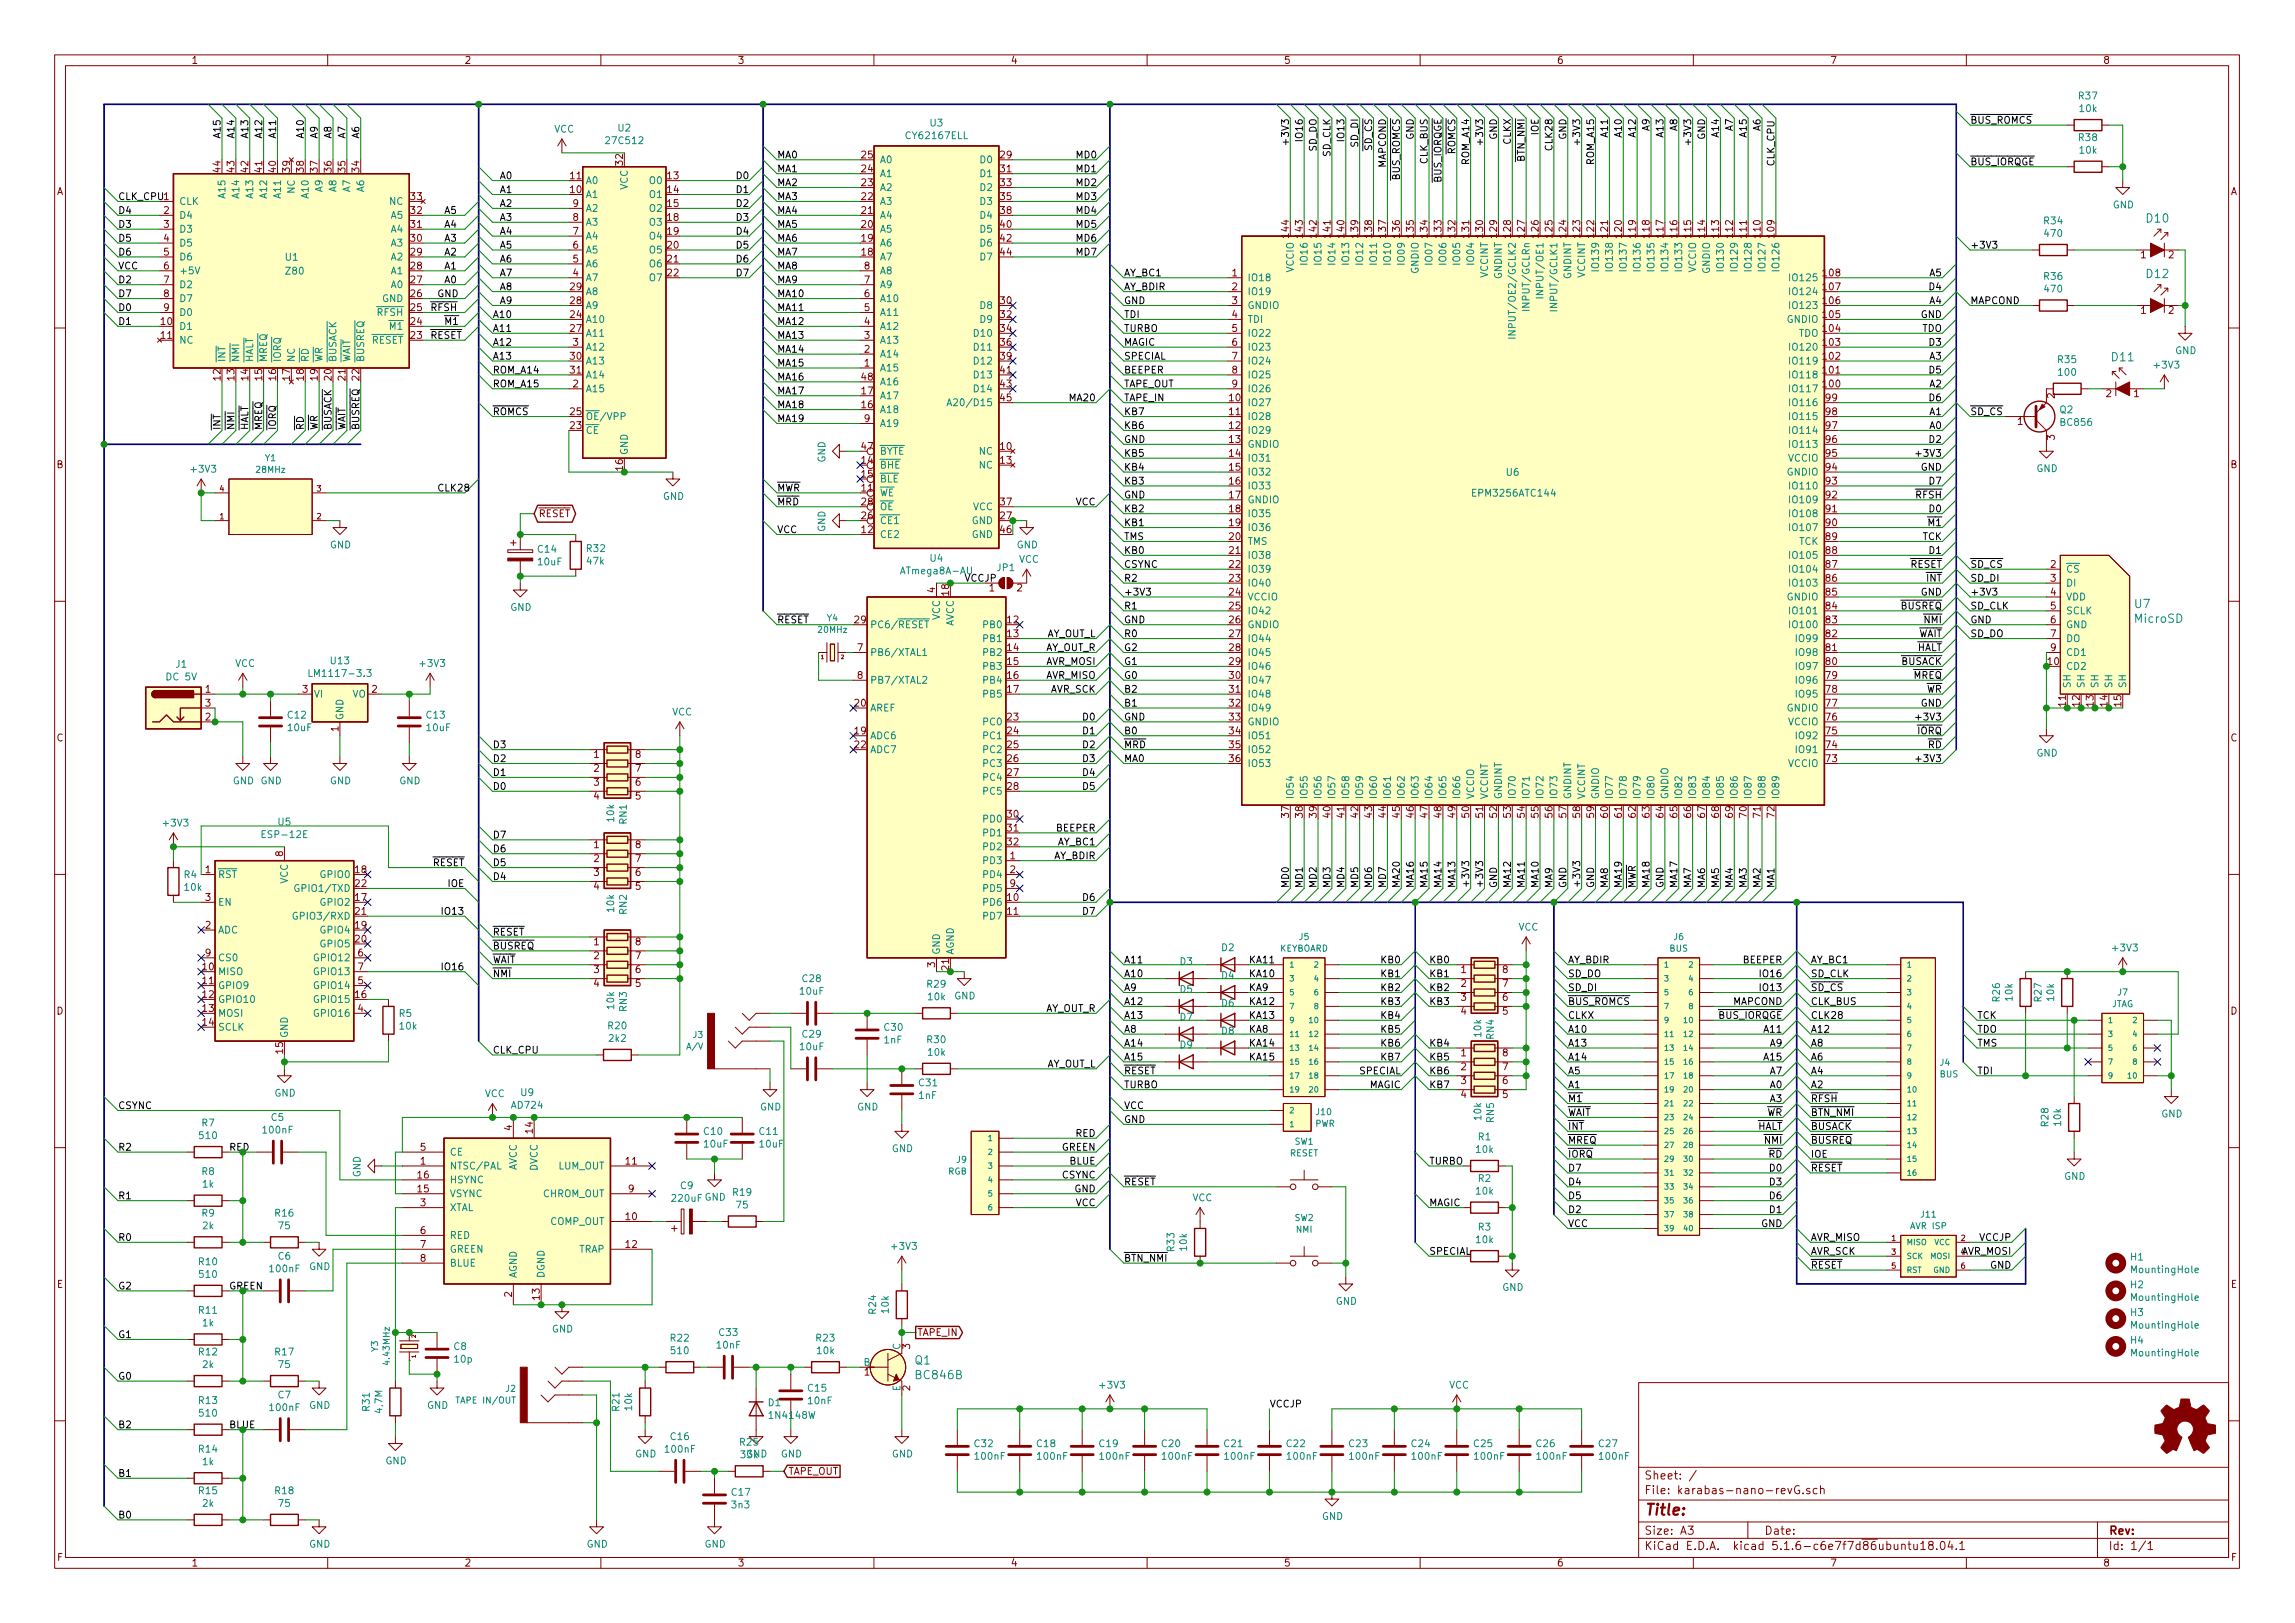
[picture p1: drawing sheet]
<svg xmlns="http://www.w3.org/2000/svg" width="420mm" height="297mm" viewBox="0 0 420 297" stroke-linecap="round" stroke-linejoin="round" font-family="sans-serif">
<defs><g id="words">
<text font-size="2.8" fill="#840000" x="301" y="277.3">Title:</text>
<g font-size="2.1" fill="#008484">
<text x="393" y="40.7">D10</text>
<text x="393" y="50.9">D12</text>
<text x="386.7" y="66.1">D11</text>
<text x="390.9" y="111.3">U7</text>
<text x="390.9" y="114">MicroSD</text>
<text x="167.5" y="249.7">Q1</text>
<text x="167.8" y="252.4">BC846B</text>
</g>
<g font-size="2.1" fill="#840000">
<text x="301" y="273.5">File: karabas-nano-revG.sch</text>
<text x="301" y="270.8">Sheet: /</text>
<text x="301" y="280.9">Size: A3</text>
<text x="323" y="280.9">Date:</text>
<text x="386" y="280.9">Rev:</text>
<text x="301" y="283.7">KiCad E.D.A. kicad 5.1.6-c6e7f7d86ubuntu18.04.1</text>
<text x="386" y="283.7">Id: 1/1</text>
</g>
<g font-size="1.8" fill="#840000">
<text x="35" y="11.7">1</text>
<text x="85" y="11.7">2</text>
<text x="135" y="11.7">3</text>
<text x="185" y="11.7">4</text>
<text x="235" y="11.7">5</text>
<text x="285" y="11.7">6</text>
<text x="335" y="11.7">7</text>
<text x="385" y="11.7">8</text>
<text x="157.8" y="29">25</text>
<text x="183.2" y="29">29</text>
<text x="10.4" y="35.7">A</text>
<text x="40.4" y="31.5" transform="rotate(-90 40.4 31.5)">44</text>
<text x="42.9" y="31.5" transform="rotate(-90 42.9 31.5)">43</text>
<text x="45.5" y="31.5" transform="rotate(-90 45.5 31.5)">42</text>
<text x="48" y="31.5" transform="rotate(-90 48 31.5)">41</text>
<text x="50.5" y="31.5" transform="rotate(-90 50.5 31.5)">40</text>
<text x="53.1" y="31.5" transform="rotate(-90 53.1 31.5)">39</text>
<text x="55.6" y="31.5" transform="rotate(-90 55.6 31.5)">38</text>
<text x="58.2" y="31.5" transform="rotate(-90 58.2 31.5)">37</text>
<text x="60.7" y="31.5" transform="rotate(-90 60.7 31.5)">36</text>
<text x="63.2" y="31.5" transform="rotate(-90 63.2 31.5)">35</text>
<text x="65.8" y="31.5" transform="rotate(-90 65.8 31.5)">34</text>
<text x="104.4" y="35.3">10</text>
<text x="104.4" y="32.8">11</text>
<text x="114" y="30.2" transform="rotate(-90 114 30.2)">32</text>
<text x="122.2" y="32.8">13</text>
<text x="122.2" y="35.3">14</text>
<text x="157.8" y="34.1">23</text>
<text x="157.8" y="31.5">24</text>
<text x="183.2" y="31.5">31</text>
<text x="183.2" y="34.1">33</text>
<text x="408.4" y="35.7">A</text>
<text x="30" y="39.2">2</text>
<text x="30" y="41.7">3</text>
<text x="75.2" y="41.7">31</text>
<text x="75.2" y="39.2">32</text>
<text x="75.2" y="36.6">33</text>
<text x="104.9" y="40.4">8</text>
<text x="104.9" y="37.9">9</text>
<text x="122.2" y="37.9">15</text>
<text x="122.2" y="40.4">18</text>
<text x="157.8" y="41.7">20</text>
<text x="157.8" y="39.2">21</text>
<text x="157.8" y="36.6">22</text>
<text x="183.2" y="36.6">35</text>
<text x="183.2" y="39.2">38</text>
<text x="183.2" y="41.7">40</text>
<text x="30" y="44.2">4</text>
<text x="30" y="46.8">5</text>
<text x="75.2" y="46.8">29</text>
<text x="75.2" y="44.2">30</text>
<text x="104.9" y="45.5">6</text>
<text x="104.9" y="43">7</text>
<text x="122.2" y="45.5">20</text>
<text x="122.2" y="43">19</text>
<text x="157.8" y="46.8">18</text>
<text x="157.8" y="44.2">19</text>
<text x="183.2" y="44.2">42</text>
<text x="183.2" y="46.8">44</text>
<text x="236" y="43.4" transform="rotate(-90 236 43.4)">144</text>
<text x="238.5" y="43.4" transform="rotate(-90 238.5 43.4)">143</text>
<text x="241" y="43.4" transform="rotate(-90 241 43.4)">142</text>
<text x="243.6" y="43.4" transform="rotate(-90 243.6 43.4)">141</text>
<text x="246.1" y="43.4" transform="rotate(-90 246.1 43.4)">140</text>
<text x="248.7" y="43.4" transform="rotate(-90 248.7 43.4)">139</text>
<text x="251.2" y="43.4" transform="rotate(-90 251.2 43.4)">138</text>
<text x="253.7" y="43.4" transform="rotate(-90 253.7 43.4)">137</text>
<text x="256.3" y="43.4" transform="rotate(-90 256.3 43.4)">136</text>
<text x="258.8" y="43.4" transform="rotate(-90 258.8 43.4)">135</text>
<text x="261.4" y="43.4" transform="rotate(-90 261.4 43.4)">134</text>
<text x="263.9" y="43.4" transform="rotate(-90 263.9 43.4)">133</text>
<text x="266.4" y="43.4" transform="rotate(-90 266.4 43.4)">132</text>
<text x="269" y="43.4" transform="rotate(-90 269 43.4)">131</text>
<text x="271.5" y="43.4" transform="rotate(-90 271.5 43.4)">130</text>
<text x="274.1" y="43.4" transform="rotate(-90 274.1 43.4)">129</text>
<text x="276.6" y="43.4" transform="rotate(-90 276.6 43.4)">128</text>
<text x="279.1" y="43.4" transform="rotate(-90 279.1 43.4)">127</text>
<text x="281.7" y="43.4" transform="rotate(-90 281.7 43.4)">126</text>
<text x="284.2" y="43.4" transform="rotate(-90 284.2 43.4)">125</text>
<text x="286.8" y="43.4" transform="rotate(-90 286.8 43.4)">124</text>
<text x="289.3" y="43.4" transform="rotate(-90 289.3 43.4)">123</text>
<text x="291.8" y="43.4" transform="rotate(-90 291.8 43.4)">122</text>
<text x="294.4" y="43.4" transform="rotate(-90 294.4 43.4)">121</text>
<text x="296.9" y="43.4" transform="rotate(-90 296.9 43.4)">120</text>
<text x="299.5" y="43.4" transform="rotate(-90 299.5 43.4)">119</text>
<text x="302" y="43.4" transform="rotate(-90 302 43.4)">118</text>
<text x="304.5" y="43.4" transform="rotate(-90 304.5 43.4)">117</text>
<text x="307.1" y="43.4" transform="rotate(-90 307.1 43.4)">116</text>
<text x="309.6" y="43.4" transform="rotate(-90 309.6 43.4)">115</text>
<text x="312.2" y="43.4" transform="rotate(-90 312.2 43.4)">114</text>
<text x="314.7" y="43.4" transform="rotate(-90 314.7 43.4)">113</text>
<text x="317.2" y="43.4" transform="rotate(-90 317.2 43.4)">112</text>
<text x="319.8" y="43.4" transform="rotate(-90 319.8 43.4)">111</text>
<text x="322.3" y="43.4" transform="rotate(-90 322.3 43.4)">110</text>
<text x="324.9" y="43.4" transform="rotate(-90 324.9 43.4)">109</text>
<text x="391.9" y="47.3">1</text>
<text x="397" y="47.3">2</text>
<text x="30" y="49.3">6</text>
<text x="30" y="51.9">7</text>
<text x="75.2" y="51.9">27</text>
<text x="75.2" y="49.3">28</text>
<text x="104.4" y="53.1">29</text>
<text x="104.9" y="50.6">4</text>
<text x="104.9" y="48">5</text>
<text x="122.2" y="48">21</text>
<text x="122.2" y="50.6">22</text>
<text x="158.3" y="51.9">7</text>
<text x="158.3" y="49.3">8</text>
<text x="225.6" y="50.6">1</text>
<text x="225.6" y="53.1">2</text>
<text x="333.8" y="53.1">107</text>
<text x="333.8" y="50.6">108</text>
<text x="29.5" y="59.5">10</text>
<text x="30" y="54.4">8</text>
<text x="30" y="56.9">9</text>
<text x="75.2" y="59.5">24</text>
<text x="75.2" y="56.9">25</text>
<text x="75.2" y="54.4">26</text>
<text x="104.4" y="58.2">24</text>
<text x="104.4" y="55.7">28</text>
<text x="158.3" y="59.5">4</text>
<text x="158.3" y="56.9">5</text>
<text x="158.3" y="54.4">6</text>
<text x="183.2" y="55.7">30</text>
<text x="183.2" y="58.2">32</text>
<text x="225.6" y="55.7">3</text>
<text x="225.6" y="58.2">4</text>
<text x="333.8" y="58.2">105</text>
<text x="333.8" y="55.7">106</text>
<text x="391.9" y="57.4">1</text>
<text x="397" y="57.4">2</text>
<text x="29.5" y="62">11</text>
<text x="75.2" y="62">23</text>
<text x="104.4" y="65.8">30</text>
<text x="104.4" y="60.7">27</text>
<text x="104.9" y="63.3">3</text>
<text x="158.3" y="64.6">2</text>
<text x="158.3" y="62">3</text>
<text x="183.2" y="60.7">34</text>
<text x="183.2" y="63.3">36</text>
<text x="183.2" y="65.8">39</text>
<text x="225.6" y="60.7">5</text>
<text x="225.6" y="63.3">6</text>
<text x="225.6" y="65.8">7</text>
<text x="333.8" y="65.8">102</text>
<text x="333.8" y="63.3">103</text>
<text x="333.8" y="60.7">104</text>
<text x="40.4" y="69.6" transform="rotate(-90 40.4 69.6)">12</text>
<text x="42.9" y="69.6" transform="rotate(-90 42.9 69.6)">13</text>
<text x="45.5" y="69.6" transform="rotate(-90 45.5 69.6)">14</text>
<text x="48" y="69.6" transform="rotate(-90 48 69.6)">15</text>
<text x="50.5" y="69.6" transform="rotate(-90 50.5 69.6)">16</text>
<text x="53.1" y="69.6" transform="rotate(-90 53.1 69.6)">17</text>
<text x="55.6" y="69.6" transform="rotate(-90 55.6 69.6)">18</text>
<text x="58.2" y="69.6" transform="rotate(-90 58.2 69.6)">19</text>
<text x="60.7" y="69.6" transform="rotate(-90 60.7 69.6)">20</text>
<text x="63.2" y="69.6" transform="rotate(-90 63.2 69.6)">21</text>
<text x="65.8" y="69.6" transform="rotate(-90 65.8 69.6)">22</text>
<text x="104.4" y="68.4">31</text>
<text x="104.9" y="70.9">2</text>
<text x="157.8" y="69.6">48</text>
<text x="158.3" y="67.1">1</text>
<text x="183.2" y="68.4">41</text>
<text x="183.2" y="70.9">43</text>
<text x="225.6" y="68.4">8</text>
<text x="225.6" y="70.9">9</text>
<text x="333.8" y="70.9">100</text>
<text x="333.8" y="68.4">101</text>
<text x="104.4" y="76">25</text>
<text x="157.8" y="74.7">16</text>
<text x="157.8" y="72.2">17</text>
<text x="158.3" y="77.3">9</text>
<text x="183.2" y="73.4">45</text>
<text x="225.1" y="73.4">10</text>
<text x="225.1" y="76">11</text>
<text x="334.3" y="76">98</text>
<text x="334.3" y="73.4">99</text>
<text x="369.4" y="77.8">1</text>
<text x="376.2" y="72.9" transform="rotate(-90 376.2 72.9)">2</text>
<text x="385.6" y="72.7">2</text>
<text x="390.7" y="72.7">1</text>
<text x="104.4" y="78.5">23</text>
<text x="157.8" y="82.3">47</text>
<text x="183.2" y="82.3">10</text>
<text x="225.1" y="78.5">12</text>
<text x="225.1" y="81.1">13</text>
<text x="225.1" y="83.6">14</text>
<text x="334.3" y="83.6">95</text>
<text x="334.3" y="81.1">96</text>
<text x="334.3" y="78.5">97</text>
<text x="376.2" y="80.5" transform="rotate(-90 376.2 80.5)">3</text>
<text x="10.4" y="85.7">B</text>
<text x="114" y="86.1" transform="rotate(-90 114 86.1)">16</text>
<text x="157.8" y="90">11</text>
<text x="157.8" y="84.9">14</text>
<text x="157.8" y="87.4">15</text>
<text x="183.2" y="84.9">13</text>
<text x="225.1" y="86.1">15</text>
<text x="225.1" y="88.7">16</text>
<text x="334.3" y="88.7">93</text>
<text x="334.3" y="86.1">94</text>
<text x="408.4" y="85.7">B</text>
<text x="98.6" y="94.7">RESET</text>
<text x="157.8" y="95">26</text>
<text x="157.8" y="92.5">28</text>
<text x="183.2" y="95">27</text>
<text x="183.2" y="92.5">37</text>
<text x="225.1" y="91.2">17</text>
<text x="225.1" y="93.8">18</text>
<text x="334.3" y="93.8">91</text>
<text x="334.3" y="91.2">92</text>
<text x="157.8" y="97.6">12</text>
<text x="183.2" y="97.6">46</text>
<text x="225.1" y="96.3">19</text>
<text x="225.1" y="98.8">20</text>
<text x="225.1" y="101.4">21</text>
<text x="334.3" y="101.4">88</text>
<text x="334.3" y="98.8">89</text>
<text x="334.3" y="96.3">90</text>
<text x="225.1" y="103.9">22</text>
<text x="225.1" y="106.5">23</text>
<text x="334.3" y="106.5">86</text>
<text x="334.3" y="103.9">87</text>
<text x="375.4" y="103.9">2</text>
<text x="375.4" y="106.5">3</text>
<text x="171.2" y="108.5" transform="rotate(-90 171.2 108.5)">4</text>
<text x="173.7" y="109" transform="rotate(-90 173.7 109)">18</text>
<text x="181.1" y="108.2">1</text>
<text x="186.2" y="108.2">2</text>
<text x="225.1" y="109">24</text>
<text x="225.1" y="111.5">25</text>
<text x="334.3" y="111.5">84</text>
<text x="334.3" y="109">85</text>
<text x="375.4" y="109">4</text>
<text x="375.4" y="111.5">5</text>
<text x="156.5" y="114.1">29</text>
<text x="157" y="119.2">7</text>
<text x="184.5" y="114.1">12</text>
<text x="184.5" y="116.6">13</text>
<text x="184.5" y="119.2">14</text>
<text x="225.1" y="114.1">26</text>
<text x="225.1" y="116.6">27</text>
<text x="225.1" y="119.2">28</text>
<text x="334.3" y="119.2">81</text>
<text x="334.3" y="116.6">82</text>
<text x="334.3" y="114.1">83</text>
<text x="375.4" y="114.1">6</text>
<text x="375.4" y="116.6">7</text>
<text x="375.4" y="119.2">9</text>
<text x="157" y="124.2">8</text>
<text x="184.5" y="121.7">15</text>
<text x="184.5" y="124.2">16</text>
<text x="225.1" y="121.7">29</text>
<text x="225.1" y="124.2">30</text>
<text x="334.3" y="124.2">79</text>
<text x="334.3" y="121.7">80</text>
<text x="375" y="121.7">10</text>
<text x="37.6" y="126.8">1</text>
<text x="37.6" y="131.9">2</text>
<text x="37.6" y="129.3">3</text>
<text x="55.4" y="126.8">3</text>
<text x="68.1" y="126.8">2</text>
<text x="156.5" y="129.3">20</text>
<text x="184.5" y="126.8">17</text>
<text x="184.5" y="131.9">23</text>
<text x="225.1" y="126.8">31</text>
<text x="225.1" y="129.3">32</text>
<text x="225.1" y="131.9">33</text>
<text x="334.3" y="131.9">76</text>
<text x="334.3" y="129.3">77</text>
<text x="334.3" y="126.8">78</text>
<text x="378.2" y="129.3" transform="rotate(-90 378.2 129.3)">11</text>
<text x="380.7" y="129.3" transform="rotate(-90 380.7 129.3)">12</text>
<text x="383.3" y="129.3" transform="rotate(-90 383.3 129.3)">13</text>
<text x="385.8" y="129.3" transform="rotate(-90 385.8 129.3)">14</text>
<text x="388.4" y="129.3" transform="rotate(-90 388.4 129.3)">15</text>
<text x="10.4" y="135.7">C</text>
<text x="62" y="133.9" transform="rotate(-90 62 133.9)">1</text>
<text x="156.5" y="134.4">19</text>
<text x="156.5" y="136.9">22</text>
<text x="184.5" y="134.4">24</text>
<text x="184.5" y="136.9">25</text>
<text x="225.1" y="134.4">34</text>
<text x="225.1" y="136.9">35</text>
<text x="334.3" y="136.9">74</text>
<text x="334.3" y="134.4">75</text>
<text x="408.4" y="135.7">C</text>
<text x="108.7" y="138.7">1</text>
<text x="108.7" y="141.3">2</text>
<text x="108.7" y="143.8">3</text>
<text x="116.4" y="138.7">8</text>
<text x="116.4" y="141.3">7</text>
<text x="116.4" y="143.8">6</text>
<text x="184.5" y="139.5">26</text>
<text x="184.5" y="142">27</text>
<text x="225.1" y="139.5">36</text>
<text x="334.3" y="139.5">73</text>
<text x="108.7" y="146.3">4</text>
<text x="116.4" y="146.3">5</text>
<text x="184.5" y="144.6">28</text>
<text x="184.5" y="149.6">30</text>
<text x="236" y="149.6" transform="rotate(-90 236 149.6)">37</text>
<text x="238.5" y="149.6" transform="rotate(-90 238.5 149.6)">38</text>
<text x="241" y="149.6" transform="rotate(-90 241 149.6)">39</text>
<text x="243.6" y="149.6" transform="rotate(-90 243.6 149.6)">40</text>
<text x="246.1" y="149.6" transform="rotate(-90 246.1 149.6)">41</text>
<text x="248.7" y="149.6" transform="rotate(-90 248.7 149.6)">42</text>
<text x="251.2" y="149.6" transform="rotate(-90 251.2 149.6)">43</text>
<text x="253.7" y="149.6" transform="rotate(-90 253.7 149.6)">44</text>
<text x="256.3" y="149.6" transform="rotate(-90 256.3 149.6)">45</text>
<text x="258.8" y="149.6" transform="rotate(-90 258.8 149.6)">46</text>
<text x="261.4" y="149.6" transform="rotate(-90 261.4 149.6)">47</text>
<text x="263.9" y="149.6" transform="rotate(-90 263.9 149.6)">48</text>
<text x="266.4" y="149.6" transform="rotate(-90 266.4 149.6)">49</text>
<text x="269" y="149.6" transform="rotate(-90 269 149.6)">50</text>
<text x="271.5" y="149.6" transform="rotate(-90 271.5 149.6)">51</text>
<text x="274.1" y="149.6" transform="rotate(-90 274.1 149.6)">52</text>
<text x="276.6" y="149.6" transform="rotate(-90 276.6 149.6)">53</text>
<text x="279.1" y="149.6" transform="rotate(-90 279.1 149.6)">54</text>
<text x="281.7" y="149.6" transform="rotate(-90 281.7 149.6)">55</text>
<text x="284.2" y="149.6" transform="rotate(-90 284.2 149.6)">56</text>
<text x="286.8" y="149.6" transform="rotate(-90 286.8 149.6)">57</text>
<text x="289.3" y="149.6" transform="rotate(-90 289.3 149.6)">58</text>
<text x="291.8" y="149.6" transform="rotate(-90 291.8 149.6)">59</text>
<text x="294.4" y="149.6" transform="rotate(-90 294.4 149.6)">60</text>
<text x="296.9" y="149.6" transform="rotate(-90 296.9 149.6)">61</text>
<text x="299.5" y="149.6" transform="rotate(-90 299.5 149.6)">62</text>
<text x="302" y="149.6" transform="rotate(-90 302 149.6)">63</text>
<text x="304.5" y="149.6" transform="rotate(-90 304.5 149.6)">64</text>
<text x="307.1" y="149.6" transform="rotate(-90 307.1 149.6)">65</text>
<text x="309.6" y="149.6" transform="rotate(-90 309.6 149.6)">66</text>
<text x="312.2" y="149.6" transform="rotate(-90 312.2 149.6)">67</text>
<text x="314.7" y="149.6" transform="rotate(-90 314.7 149.6)">68</text>
<text x="317.2" y="149.6" transform="rotate(-90 317.2 149.6)">69</text>
<text x="319.8" y="149.6" transform="rotate(-90 319.8 149.6)">70</text>
<text x="322.3" y="149.6" transform="rotate(-90 322.3 149.6)">71</text>
<text x="324.9" y="149.6" transform="rotate(-90 324.9 149.6)">72</text>
<text x="108.7" y="155.2">1</text>
<text x="116.4" y="155.2">8</text>
<text x="184.5" y="152.2">31</text>
<text x="184.5" y="154.7">32</text>
<text x="37.6" y="159.8">1</text>
<text x="51.8" y="156.7" transform="rotate(-90 51.8 156.7)">8</text>
<text x="65.1" y="159.8">18</text>
<text x="108.7" y="157.8">2</text>
<text x="108.7" y="160.3">3</text>
<text x="116.4" y="157.8">7</text>
<text x="116.4" y="160.3">6</text>
<text x="184.9" y="157.3">1</text>
<text x="184.9" y="159.8">2</text>
<text x="37.6" y="164.9">3</text>
<text x="65.1" y="164.9">17</text>
<text x="65.1" y="167.4">21</text>
<text x="65.1" y="162.3">22</text>
<text x="108.7" y="162.9">4</text>
<text x="116.4" y="162.9">5</text>
<text x="184.5" y="164.9">10</text>
<text x="184.5" y="167.4">11</text>
<text x="184.9" y="162.3">9</text>
<text x="37.6" y="170">2</text>
<text x="65.1" y="170">19</text>
<text x="65.1" y="172.5">20</text>
<text x="108.7" y="173">1</text>
<text x="116.4" y="173">8</text>
<text x="37.1" y="177.6">10</text>
<text x="37.6" y="175">9</text>
<text x="65.6" y="175">6</text>
<text x="65.6" y="177.6">7</text>
<text x="108.7" y="175.6">2</text>
<text x="108.7" y="178.1">3</text>
<text x="116.4" y="175.6">7</text>
<text x="116.4" y="178.1">6</text>
<text x="171.2" y="177" transform="rotate(-90 171.2 177)">3</text>
<text x="173.7" y="177.5" transform="rotate(-90 173.7 177.5)">21</text>
<text x="267.5" y="178.1">1</text>
<text x="275.1" y="178.1">8</text>
<text x="10.4" y="185.7">D</text>
<text x="37.1" y="180.1">11</text>
<text x="37.1" y="182.7">12</text>
<text x="37.1" y="185.2">13</text>
<text x="65.1" y="182.7">16</text>
<text x="65.6" y="185.2">4</text>
<text x="65.6" y="180.1">5</text>
<text x="108.7" y="180.6">4</text>
<text x="116.4" y="180.6">5</text>
<text x="267.5" y="180.6">2</text>
<text x="267.5" y="183.2">3</text>
<text x="267.5" y="185.7">4</text>
<text x="275.1" y="180.6">7</text>
<text x="275.1" y="183.2">6</text>
<text x="275.1" y="185.7">5</text>
<text x="408.4" y="185.7">D</text>
<text x="37.1" y="187.7">14</text>
<text x="51.8" y="192.8" transform="rotate(-90 51.8 192.8)">15</text>
<text x="267.5" y="193.3">1</text>
<text x="267.5" y="195.9">2</text>
<text x="275.1" y="193.3">8</text>
<text x="275.1" y="195.9">7</text>
<text x="267.5" y="198.4">3</text>
<text x="267.5" y="201">4</text>
<text x="275.1" y="198.4">6</text>
<text x="275.1" y="201">5</text>
<text x="93.7" y="206.9" transform="rotate(-90 93.7 206.9)">4</text>
<text x="97.5" y="207.4" transform="rotate(-90 97.5 207.4)">14</text>
<text x="76.5" y="215.7">16</text>
<text x="77" y="213.1">1</text>
<text x="77" y="210.6">5</text>
<text x="114.6" y="213.1">11</text>
<text x="76.5" y="218.2">15</text>
<text x="77" y="220.8">3</text>
<text x="115.1" y="218.2">9</text>
<text x="77" y="225.8">6</text>
<text x="114.6" y="223.3">10</text>
<text x="77" y="228.4">7</text>
<text x="77" y="230.9">8</text>
<text x="114.6" y="228.4">12</text>
<text x="10.4" y="235.7">E</text>
<text x="93.7" y="237.4" transform="rotate(-90 93.7 237.4)">2</text>
<text x="98.8" y="237.9" transform="rotate(-90 98.8 237.9)">13</text>
<text x="408.4" y="235.7">E</text>
<text x="167.9" y="244.5">TAPE_IN</text>
<text x="158.3" y="251.8">1</text>
<text x="166.6" y="246.9" transform="rotate(-90 166.6 246.9)">3</text>
<text x="166.6" y="254.5" transform="rotate(-90 166.6 254.5)">2</text>
<text x="144.3" y="269.9">TAPE_OUT</text>
<text x="10.5" y="285.7">F</text>
<text x="35" y="286.7">1</text>
<text x="85" y="286.7">2</text>
<text x="135" y="286.7">3</text>
<text x="185" y="286.7">4</text>
<text x="235" y="286.7">5</text>
<text x="285" y="286.7">6</text>
<text x="335" y="286.7">7</text>
<text x="385" y="286.7">8</text>
<text x="408.5" y="285.7">F</text>
</g>
<g font-size="1.8" fill="#008484">
<text x="170.3" y="23.2">U3</text>
<text x="380.6" y="18.2">R37</text>
<text x="380.8" y="20.5">10k</text>
<text x="101.4" y="24.3">VCC</text>
<text x="111.2" y="26.4">27C512</text>
<text x="113.2" y="24.1">U2</text>
<text x="161" y="29.9">A0</text>
<text x="166.1" y="25.5">CY62167ELL</text>
<text x="179.6" y="29.9">D0</text>
<text x="380.6" y="25.8">R38</text>
<text x="380.8" y="28.1">10k</text>
<text x="54" y="35.4" transform="rotate(-90 54 35.4)">NC</text>
<text x="59.1" y="35.1" transform="rotate(-90 59.1 35.1)">A9</text>
<text x="61.6" y="35.1" transform="rotate(-90 61.6 35.1)">A8</text>
<text x="64.1" y="35.1" transform="rotate(-90 64.1 35.1)">A7</text>
<text x="66.7" y="35.1" transform="rotate(-90 66.7 35.1)">A6</text>
<text x="107.2" y="33.7">A0</text>
<text x="114.9" y="34.8" transform="rotate(-90 114.9 34.8)">VCC</text>
<text x="119" y="33.7">O0</text>
<text x="161" y="35">A2</text>
<text x="161" y="32.4">A1</text>
<text x="179.6" y="32.4">D1</text>
<text x="179.6" y="35">D2</text>
<text x="32.8" y="37.5">CLK</text>
<text x="32.8" y="40">D4</text>
<text x="41.3" y="36.1" transform="rotate(-90 41.3 36.1)">A15</text>
<text x="43.8" y="36.1" transform="rotate(-90 43.8 36.1)">A14</text>
<text x="46.4" y="36.1" transform="rotate(-90 46.4 36.1)">A13</text>
<text x="48.9" y="36.1" transform="rotate(-90 48.9 36.1)">A12</text>
<text x="51.4" y="36.1" transform="rotate(-90 51.4 36.1)">A11</text>
<text x="56.5" y="36.1" transform="rotate(-90 56.5 36.1)">A10</text>
<text x="71.3" y="37.5">NC</text>
<text x="71.7" y="40">A5</text>
<text x="107.2" y="41.3">A3</text>
<text x="107.2" y="38.8">A2</text>
<text x="107.2" y="36.2">A1</text>
<text x="119" y="36.2">O1</text>
<text x="119" y="38.8">O2</text>
<text x="119" y="41.3">O3</text>
<text x="161" y="40">A4</text>
<text x="161" y="37.5">A3</text>
<text x="179.6" y="37.5">D3</text>
<text x="179.6" y="40">D4</text>
<text x="374.3" y="41.1">R34</text>
<text x="386.8" y="38.1">GND</text>
<text x="32.8" y="42.6">D3</text>
<text x="32.8" y="45.1">D5</text>
<text x="32.8" y="47.7">D6</text>
<text x="52.3" y="47.7">U1</text>
<text x="71.7" y="47.7">A2</text>
<text x="71.7" y="45.1">A3</text>
<text x="71.7" y="42.6">A4</text>
<text x="107.2" y="46.4">A5</text>
<text x="107.2" y="43.9">A4</text>
<text x="119" y="46.4">O5</text>
<text x="119" y="43.9">O4</text>
<text x="161" y="47.7">A7</text>
<text x="161" y="45.1">A6</text>
<text x="161" y="42.6">A5</text>
<text x="179.6" y="42.6">D5</text>
<text x="179.6" y="45.1">D6</text>
<text x="179.6" y="47.7">D7</text>
<text x="374.4" y="43.4">470</text>
<text x="32.8" y="50.2">+5V</text>
<text x="32.8" y="52.7">D2</text>
<text x="52.4" y="50.3">Z80</text>
<text x="71.7" y="52.7">A0</text>
<text x="71.7" y="50.2">A1</text>
<text x="107.2" y="51.5">A7</text>
<text x="107.2" y="48.9">A6</text>
<text x="119" y="48.9">O6</text>
<text x="119" y="51.5">O7</text>
<text x="161" y="52.7">A9</text>
<text x="161" y="50.2">A8</text>
<text x="228.3" y="51.5">IO18</text>
<text x="236.9" y="49.8" transform="rotate(-90 236.9 49.8)">VCCIO</text>
<text x="239.4" y="48.1" transform="rotate(-90 239.4 48.1)">IO16</text>
<text x="241.9" y="48.1" transform="rotate(-90 241.9 48.1)">IO15</text>
<text x="244.5" y="48.1" transform="rotate(-90 244.5 48.1)">IO14</text>
<text x="247" y="48.1" transform="rotate(-90 247 48.1)">IO13</text>
<text x="249.6" y="48.1" transform="rotate(-90 249.6 48.1)">IO12</text>
<text x="252.1" y="48.1" transform="rotate(-90 252.1 48.1)">IO11</text>
<text x="254.6" y="48.1" transform="rotate(-90 254.6 48.1)">IO10</text>
<text x="257.2" y="48.1" transform="rotate(-90 257.2 48.1)">IO09</text>
<text x="259.7" y="50" transform="rotate(-90 259.7 50)">GNDIO</text>
<text x="262.3" y="48.1" transform="rotate(-90 262.3 48.1)">IO07</text>
<text x="264.8" y="48.1" transform="rotate(-90 264.8 48.1)">IO06</text>
<text x="267.3" y="48.1" transform="rotate(-90 267.3 48.1)">IO05</text>
<text x="269.9" y="48.1" transform="rotate(-90 269.9 48.1)">IO04</text>
<text x="272.4" y="50.8" transform="rotate(-90 272.4 50.8)">VCCINT</text>
<text x="275" y="51" transform="rotate(-90 275 51)">GNDINT</text>
<text x="282.6" y="53.6" transform="rotate(-90 282.6 53.6)">INPUT/OE1</text>
<text x="287.7" y="51" transform="rotate(-90 287.7 51)">GNDINT</text>
<text x="290.2" y="50.8" transform="rotate(-90 290.2 50.8)">VCCINT</text>
<text x="292.7" y="49.1" transform="rotate(-90 292.7 49.1)">IO139</text>
<text x="295.3" y="49.1" transform="rotate(-90 295.3 49.1)">IO138</text>
<text x="297.8" y="49.1" transform="rotate(-90 297.8 49.1)">IO137</text>
<text x="300.4" y="49.1" transform="rotate(-90 300.4 49.1)">IO136</text>
<text x="302.9" y="49.1" transform="rotate(-90 302.9 49.1)">IO135</text>
<text x="305.4" y="49.1" transform="rotate(-90 305.4 49.1)">IO134</text>
<text x="308" y="49.1" transform="rotate(-90 308 49.1)">IO133</text>
<text x="310.5" y="49.8" transform="rotate(-90 310.5 49.8)">VCCIO</text>
<text x="313.1" y="50" transform="rotate(-90 313.1 50)">GNDIO</text>
<text x="315.6" y="49.1" transform="rotate(-90 315.6 49.1)">IO130</text>
<text x="318.1" y="49.1" transform="rotate(-90 318.1 49.1)">IO129</text>
<text x="320.7" y="49.1" transform="rotate(-90 320.7 49.1)">IO128</text>
<text x="323.2" y="49.1" transform="rotate(-90 323.2 49.1)">IO127</text>
<text x="325.8" y="49.1" transform="rotate(-90 325.8 49.1)">IO126</text>
<text x="328.2" y="51.5">IO125</text>
<text x="374.3" y="51.2">R36</text>
<text x="374.4" y="53.5">470</text>
<text x="32.8" y="55.3">D7</text>
<text x="32.8" y="57.8">D0</text>
<text x="69.1" y="57.8">RFSH</text>
<text x="70" y="55.3">GND</text>
<text x="107.2" y="59.1">A10</text>
<text x="107.2" y="56.6">A9</text>
<text x="107.2" y="54">A8</text>
<text x="161" y="57.8">A11</text>
<text x="161" y="55.3">A10</text>
<text x="179.6" y="56.6">D8</text>
<text x="179.6" y="59.1">D9</text>
<text x="228.3" y="54">IO19</text>
<text x="228.3" y="56.6">GNDIO</text>
<text x="228.3" y="59.1">TDI</text>
<text x="280" y="56.1" transform="rotate(-90 280 56.1)">INPUT/GCLRn</text>
<text x="285.1" y="56" transform="rotate(-90 285.1 56)">INPUT/GCLK1</text>
<text x="327.2" y="59.1">GNDIO</text>
<text x="328.2" y="56.6">IO123</text>
<text x="328.2" y="54">IO124</text>
<text x="32.8" y="60.4">D1</text>
<text x="32.8" y="62.9">NC</text>
<text x="68" y="62.9">RESET</text>
<text x="71.5" y="60.4">M1</text>
<text x="107.2" y="64.2">A12</text>
<text x="107.2" y="61.6">A11</text>
<text x="161" y="65.4">A14</text>
<text x="161" y="62.9">A13</text>
<text x="161" y="60.4">A12</text>
<text x="178.6" y="61.6">D10</text>
<text x="178.6" y="64.2">D11</text>
<text x="228.3" y="61.6">IO22</text>
<text x="228.3" y="64.2">IO23</text>
<text x="277.5" y="60.1" transform="rotate(-90 277.5 60.1)">INPUT/OE2/GCLK2</text>
<text x="328.2" y="64.2">IO120</text>
<text x="329.3" y="61.6">TDO</text>
<text x="398.2" y="64.8">GND</text>
<text x="41.3" y="66.3" transform="rotate(-90 41.3 66.3)">INT</text>
<text x="43.8" y="66.3" transform="rotate(-90 43.8 66.3)">NMI</text>
<text x="46.4" y="66.3" transform="rotate(-90 46.4 66.3)">HALT</text>
<text x="48.9" y="66.3" transform="rotate(-90 48.9 66.3)">MREQ</text>
<text x="51.4" y="66.3" transform="rotate(-90 51.4 66.3)">IORQ</text>
<text x="54" y="66.3" transform="rotate(-90 54 66.3)">NC</text>
<text x="56.5" y="66.3" transform="rotate(-90 56.5 66.3)">RD</text>
<text x="59.1" y="66.3" transform="rotate(-90 59.1 66.3)">WR</text>
<text x="61.6" y="66.3" transform="rotate(-90 61.6 66.3)">BUSACK</text>
<text x="64.1" y="66.3" transform="rotate(-90 64.1 66.3)">WAIT</text>
<text x="66.7" y="66.3" transform="rotate(-90 66.7 66.3)">BUSREQ</text>
<text x="107.2" y="71.8">A15</text>
<text x="107.2" y="66.7">A13</text>
<text x="107.2" y="69.3">A14</text>
<text x="161" y="68">A15</text>
<text x="161" y="70.5">A16</text>
<text x="178.6" y="66.7">D12</text>
<text x="178.6" y="69.3">D13</text>
<text x="178.6" y="71.8">D14</text>
<text x="228.3" y="66.7">IO24</text>
<text x="228.3" y="69.3">IO25</text>
<text x="228.3" y="71.8">IO26</text>
<text x="328.2" y="71.8">IO117</text>
<text x="328.2" y="69.3">IO118</text>
<text x="328.2" y="66.7">IO119</text>
<text x="376.8" y="66.5">R35</text>
<text x="377" y="68.8">100</text>
<text x="394.5" y="67.4">+3V3</text>
<text x="107.2" y="76.9">OE/VPP</text>
<text x="161" y="75.6">A18</text>
<text x="161" y="73.1">A17</text>
<text x="174.9" y="74.3">A20/D15</text>
<text x="228.3" y="74.3">IO27</text>
<text x="228.3" y="76.9">IO28</text>
<text x="328.2" y="76.9">IO115</text>
<text x="328.2" y="74.3">IO116</text>
<text x="377.1" y="75.6">Q2</text>
<text x="377.4" y="77.9">BC856</text>
<text x="107.2" y="79.4">CE</text>
<text x="114.9" y="83.3" transform="rotate(-90 114.9 83.3)">GND</text>
<text x="161" y="83.2">BYTE</text>
<text x="161" y="78.1">A19</text>
<text x="179.3" y="83.2">NC</text>
<text x="228.3" y="79.4">IO29</text>
<text x="228.3" y="82">GNDIO</text>
<text x="328.2" y="82">IO113</text>
<text x="328.2" y="79.4">IO114</text>
<text x="35.1" y="86.5">+3V3</text>
<text x="151.1" y="84.7" transform="rotate(-90 151.1 84.7)">GND</text>
<text x="161" y="85.8">BHE</text>
<text x="161" y="88.3">BLE</text>
<text x="179.3" y="85.8">NC</text>
<text x="228.3" y="84.5">IO31</text>
<text x="228.3" y="87">IO32</text>
<text x="228.3" y="89.6">IO33</text>
<text x="275.8" y="87.1">U6</text>
<text x="327.2" y="87">GNDIO</text>
<text x="327.4" y="84.5">VCCIO</text>
<text x="328.2" y="89.6">IO110</text>
<text x="372.8" y="86.4">GND</text>
<text x="121.4" y="91.5">GND</text>
<text x="161" y="90.8">WE</text>
<text x="161" y="95.9">CE1</text>
<text x="161" y="93.4">OE</text>
<text x="177.9" y="95.9">GND</text>
<text x="178.1" y="93.4">VCC</text>
<text x="228.3" y="92.1">GNDIO</text>
<text x="228.3" y="94.7">IO35</text>
<text x="270" y="90.9">EPM3256ATC144</text>
<text x="328.2" y="94.7">IO108</text>
<text x="328.2" y="92.1">IO109</text>
<text x="60.4" y="100.4">GND</text>
<text x="98.5" y="101.2">C14</text>
<text x="107.5" y="101">R32</text>
<text x="151.1" y="97.4" transform="rotate(-90 151.1 97.4)">GND</text>
<text x="161" y="98.5">CE2</text>
<text x="177.9" y="98.5">GND</text>
<text x="186.1" y="100.4">GND</text>
<text x="228.3" y="97.2">IO36</text>
<text x="228.3" y="99.7">TMS</text>
<text x="328.2" y="97.2">IO107</text>
<text x="329.4" y="99.7">TCK</text>
<text x="98.6" y="103.5">10uF</text>
<text x="107.5" y="103.3">47k</text>
<text x="165.3" y="105.1">ATmega8A-AU</text>
<text x="170.3" y="102.8">U4</text>
<text x="182.6" y="104.5">JP1</text>
<text x="186.5" y="103">VCC</text>
<text x="228.3" y="102.3">IO38</text>
<text x="228.3" y="104.8">IO39</text>
<text x="228.3" y="107.4">IO40</text>
<text x="328.2" y="107.4">IO103</text>
<text x="328.2" y="104.8">IO104</text>
<text x="328.2" y="102.3">IO105</text>
<text x="378.2" y="104.8">CS</text>
<text x="378.2" y="107.4">DI</text>
<text x="93.4" y="111.8">GND</text>
<text x="172.1" y="113.5" transform="rotate(-90 172.1 113.5)">VCC</text>
<text x="228.3" y="109.9">VCCIO</text>
<text x="228.3" y="112.4">IO42</text>
<text x="327.2" y="109.9">GNDIO</text>
<text x="328.2" y="112.4">IO101</text>
<text x="378.2" y="109.9">VDD</text>
<text x="378.2" y="112.4">SCLK</text>
<text x="159.3" y="115">PC6/RESET</text>
<text x="174.6" y="114.8" transform="rotate(-90 174.6 114.8)">AVCC</text>
<text x="180.2" y="115">PB0</text>
<text x="180.2" y="117.5">PB1</text>
<text x="228.3" y="115">GNDIO</text>
<text x="228.3" y="117.5">IO44</text>
<text x="328.2" y="115">IO100</text>
<text x="329.2" y="117.5">IO99</text>
<text x="378.2" y="115">GND</text>
<text x="378.2" y="117.5">DO</text>
<text x="30.6" y="124.5">DC 5V</text>
<text x="32.2" y="122.2">J1</text>
<text x="43" y="122.1">VCC</text>
<text x="57.5" y="123.9">LM1117-3.3</text>
<text x="60.6" y="121.6">U13</text>
<text x="77" y="122.1">+3V3</text>
<text x="159.3" y="120.1">PB6/XTAL1</text>
<text x="159.3" y="125.1">PB7/XTAL2</text>
<text x="180.2" y="120.1">PB2</text>
<text x="180.2" y="122.6">PB3</text>
<text x="180.2" y="125.1">PB4</text>
<text x="228.3" y="120.1">IO45</text>
<text x="228.3" y="122.6">IO46</text>
<text x="228.3" y="125.1">IO47</text>
<text x="329.2" y="125.1">IO96</text>
<text x="329.2" y="122.6">IO97</text>
<text x="329.2" y="120.1">IO98</text>
<text x="378.2" y="122.6">CD2</text>
<text x="378.2" y="120.1">CD1</text>
<text x="52.7" y="131.5">C12</text>
<text x="57.4" y="127.7">VI</text>
<text x="62.9" y="131.9" transform="rotate(-90 62.9 131.9)">GND</text>
<text x="64.5" y="127.7">VO</text>
<text x="78.1" y="131.5">C13</text>
<text x="123" y="130.9">VCC</text>
<text x="159.3" y="130.2">AREF</text>
<text x="180.2" y="127.7">PB5</text>
<text x="228.3" y="127.7">IO48</text>
<text x="228.3" y="130.2">IO49</text>
<text x="327.2" y="130.2">GNDIO</text>
<text x="329.2" y="127.7">IO95</text>
<text x="379.1" y="126" transform="rotate(-90 379.1 126)">SH</text>
<text x="381.6" y="126" transform="rotate(-90 381.6 126)">SH</text>
<text x="384.2" y="126" transform="rotate(-90 384.2 126)">SH</text>
<text x="386.7" y="126" transform="rotate(-90 386.7 126)">SH</text>
<text x="389.3" y="126" transform="rotate(-90 389.3 126)">SH</text>
<text x="52.8" y="133.8">10uF</text>
<text x="78.2" y="133.8">10uF</text>
<text x="159.3" y="135.3">ADC6</text>
<text x="159.3" y="137.8">ADC7</text>
<text x="180.2" y="132.8">PC0</text>
<text x="180.2" y="135.3">PC1</text>
<text x="180.2" y="137.8">PC2</text>
<text x="228.3" y="132.8">GNDIO</text>
<text x="228.3" y="135.3">IO51</text>
<text x="228.3" y="137.8">IO52</text>
<text x="327.4" y="132.8">VCCIO</text>
<text x="329.2" y="137.8">IO91</text>
<text x="329.2" y="135.3">IO92</text>
<text x="42.6" y="143.5">GND GND</text>
<text x="60.4" y="143.5">GND</text>
<text x="73.1" y="143.5">GND</text>
<text x="180.2" y="140.4">PC3</text>
<text x="180.2" y="142.9">PC4</text>
<text x="228.3" y="140.4">IO53</text>
<text x="327.4" y="140.4">VCCIO</text>
<text x="372.8" y="138.5">GND</text>
<text x="180.2" y="145.5">PC5</text>
<text x="236.9" y="146.3" transform="rotate(-90 236.9 146.3)">IO54</text>
<text x="239.4" y="146.3" transform="rotate(-90 239.4 146.3)">IO55</text>
<text x="241.9" y="146.3" transform="rotate(-90 241.9 146.3)">IO56</text>
<text x="244.5" y="146.3" transform="rotate(-90 244.5 146.3)">IO57</text>
<text x="247" y="146.3" transform="rotate(-90 247 146.3)">IO58</text>
<text x="249.6" y="146.3" transform="rotate(-90 249.6 146.3)">IO59</text>
<text x="252.1" y="146.3" transform="rotate(-90 252.1 146.3)">IO60</text>
<text x="254.6" y="146.3" transform="rotate(-90 254.6 146.3)">IO61</text>
<text x="257.2" y="146.3" transform="rotate(-90 257.2 146.3)">IO62</text>
<text x="259.7" y="146.3" transform="rotate(-90 259.7 146.3)">IO63</text>
<text x="262.3" y="146.3" transform="rotate(-90 262.3 146.3)">IO64</text>
<text x="264.8" y="146.3" transform="rotate(-90 264.8 146.3)">IO65</text>
<text x="267.3" y="146.3" transform="rotate(-90 267.3 146.3)">IO66</text>
<text x="269.9" y="146.3" transform="rotate(-90 269.9 146.3)">VCCIO</text>
<text x="272.4" y="146.3" transform="rotate(-90 272.4 146.3)">VCCINT</text>
<text x="275" y="146.3" transform="rotate(-90 275 146.3)">GNDINT</text>
<text x="277.5" y="146.3" transform="rotate(-90 277.5 146.3)">IO70</text>
<text x="280" y="146.3" transform="rotate(-90 280 146.3)">IO71</text>
<text x="282.6" y="146.3" transform="rotate(-90 282.6 146.3)">IO72</text>
<text x="285.1" y="146.3" transform="rotate(-90 285.1 146.3)">IO73</text>
<text x="287.7" y="146.3" transform="rotate(-90 287.7 146.3)">GNDINT</text>
<text x="290.2" y="146.3" transform="rotate(-90 290.2 146.3)">VCCINT</text>
<text x="292.7" y="146.3" transform="rotate(-90 292.7 146.3)">GNDIO</text>
<text x="295.3" y="146.3" transform="rotate(-90 295.3 146.3)">IO77</text>
<text x="297.8" y="146.3" transform="rotate(-90 297.8 146.3)">IO78</text>
<text x="300.4" y="146.3" transform="rotate(-90 300.4 146.3)">IO79</text>
<text x="302.9" y="146.3" transform="rotate(-90 302.9 146.3)">IO80</text>
<text x="305.4" y="146.3" transform="rotate(-90 305.4 146.3)">GNDIO</text>
<text x="308" y="146.3" transform="rotate(-90 308 146.3)">IO82</text>
<text x="310.5" y="146.3" transform="rotate(-90 310.5 146.3)">IO83</text>
<text x="313.1" y="146.3" transform="rotate(-90 313.1 146.3)">IO84</text>
<text x="315.6" y="146.3" transform="rotate(-90 315.6 146.3)">IO85</text>
<text x="318.1" y="146.3" transform="rotate(-90 318.1 146.3)">IO86</text>
<text x="320.7" y="146.3" transform="rotate(-90 320.7 146.3)">IO87</text>
<text x="323.2" y="146.3" transform="rotate(-90 323.2 146.3)">IO88</text>
<text x="325.8" y="146.3" transform="rotate(-90 325.8 146.3)">IO89</text>
<text x="30" y="151.3">+3V3</text>
<text x="48.4" y="153.4">ESP-12E</text>
<text x="51" y="151.1">U5</text>
<text x="112.4" y="150.3" transform="rotate(-90 112.4 150.3)">10k</text>
<text x="114.8" y="150.8" transform="rotate(-90 114.8 150.8)">RN1</text>
<text x="180.2" y="150.5">PD0</text>
<text x="180.2" y="153.1">PD1</text>
<text x="180.2" y="155.6">PD2</text>
<text x="33.7" y="160.7">R4</text>
<text x="39.9" y="160.7">RST</text>
<text x="52.7" y="161.8" transform="rotate(-90 52.7 161.8)">VCC</text>
<text x="58.9" y="160.7">GPIO0</text>
<text x="180.2" y="158.2">PD3</text>
<text x="180.2" y="160.7">PD4</text>
<text x="33.9" y="163">10k</text>
<text x="39.9" y="165.8">EN</text>
<text x="54.8" y="163.2">GPIO1/TXD</text>
<text x="58.9" y="165.8">GPIO2</text>
<text x="112.4" y="166.8" transform="rotate(-90 112.4 166.8)">10k</text>
<text x="114.8" y="167.3" transform="rotate(-90 114.8 167.3)">RN2</text>
<text x="180.2" y="165.8">PD6</text>
<text x="180.2" y="163.2">PD5</text>
<text x="39.9" y="170.9">ADC</text>
<text x="54.6" y="168.3">GPIO3/RXD</text>
<text x="58.9" y="170.9">GPIO4</text>
<text x="58.9" y="173.4">GPIO5</text>
<text x="180.2" y="168.3">PD7</text>
<text x="278" y="170.3">VCC</text>
<text x="39.9" y="178.5">MISO</text>
<text x="39.9" y="175.9">CS0</text>
<text x="57.9" y="175.9">GPIO12</text>
<text x="57.9" y="178.5">GPIO13</text>
<text x="147" y="179.7">C28</text>
<text x="172.1" y="174.8" transform="rotate(-90 172.1 174.8)">GND</text>
<text x="174.6" y="174.8" transform="rotate(-90 174.6 174.8)">AGND</text>
<text x="216.1" y="176.6">D3</text>
<text x="223.7" y="174.1">D2</text>
<text x="223.7" y="179.2">D4</text>
<text x="386.9" y="174.1">+3V3</text>
<text x="39.9" y="181">GPIO9</text>
<text x="39.9" y="183.6">GPIO10</text>
<text x="57.9" y="183.6">GPIO15</text>
<text x="57.9" y="181">GPIO14</text>
<text x="112.4" y="184.6" transform="rotate(-90 112.4 184.6)">10k</text>
<text x="114.8" y="185.1" transform="rotate(-90 114.8 185.1)">RN3</text>
<text x="146.5" y="182.1">10uF</text>
<text x="169.8" y="180.8">R29</text>
<text x="170" y="183.1">10k</text>
<text x="174.7" y="182.9">GND</text>
<text x="216.1" y="181.7">D5</text>
<text x="223.7" y="184.2">D6</text>
<text x="366.1" y="183.3" transform="rotate(-90 366.1 183.3)">R26</text>
<text x="368.5" y="183.1" transform="rotate(-90 368.5 183.1)">10k</text>
<text x="373.8" y="183.3" transform="rotate(-90 373.8 183.3)">R27</text>
<text x="376.1" y="183.1" transform="rotate(-90 376.1 183.1)">10k</text>
<text x="39.9" y="186.1">MOSI</text>
<text x="39.9" y="188.6">SCLK</text>
<text x="52.7" y="190" transform="rotate(-90 52.7 190)">GND</text>
<text x="57.9" y="186.1">GPIO16</text>
<text x="73.1" y="186.1">R5</text>
<text x="73.2" y="188.4">10k</text>
<text x="111.4" y="188.4">R20</text>
<text x="111.6" y="190.7">2k2</text>
<text x="147" y="189.9">C29</text>
<text x="161.9" y="191">1nF</text>
<text x="162" y="188.7">C30</text>
<text x="169.8" y="190.9">R30</text>
<text x="216.1" y="186.8">D7</text>
<text x="216.1" y="191.9">D9</text>
<text x="223.7" y="189.3">D8</text>
<text x="271.2" y="189.7" transform="rotate(-90 271.2 189.7)">10k</text>
<text x="273.5" y="190.2" transform="rotate(-90 273.5 190.2)">RN4</text>
<text x="146.5" y="192.2">10uF</text>
<text x="170" y="193.2">10k</text>
<text x="50.2" y="200.7">GND</text>
<text x="88.7" y="200.8">VCC</text>
<text x="93.8" y="202.9">AD724</text>
<text x="95.4" y="200.6">U9</text>
<text x="139.1" y="203.2">GND</text>
<text x="156.9" y="203.2">GND</text>
<text x="168.2" y="201.1">1nF</text>
<text x="168.3" y="198.8">C31</text>
<text x="36.6" y="208.5">510</text>
<text x="37" y="206.2">R7</text>
<text x="48.3" y="207.5">100nF</text>
<text x="49.7" y="205.1">C5</text>
<text x="128.9" y="207.7">C10</text>
<text x="139.1" y="207.7">C11</text>
<text x="270.7" y="208.7">R1</text>
<text x="271.2" y="204.9" transform="rotate(-90 271.2 204.9)">10k</text>
<text x="273.5" y="205.4" transform="rotate(-90 273.5 205.4)">RN5</text>
<text x="375" y="206.1" transform="rotate(-90 375 206.1)">R28</text>
<text x="377.3" y="206" transform="rotate(-90 377.3 206)">10k</text>
<text x="395.7" y="204.5">GND</text>
<text x="37" y="215">R8</text>
<text x="66" y="215.5" transform="rotate(-90 66 215.5)">GND</text>
<text x="82.3" y="214">NTSC/PAL</text>
<text x="82.3" y="211.5">CE</text>
<text x="94.6" y="214.3" transform="rotate(-90 94.6 214.3)">AVCC</text>
<text x="98.4" y="214.3" transform="rotate(-90 98.4 214.3)">DVCC</text>
<text x="102.2" y="214">LUM_OUT</text>
<text x="129" y="210">10uF</text>
<text x="139.1" y="210">10uF</text>
<text x="163.3" y="210.9">GND</text>
<text x="270.3" y="211">10k</text>
<text x="377.9" y="215.9">GND</text>
<text x="37.1" y="217.4">1k</text>
<text x="82.3" y="219.1">VSYNC</text>
<text x="82.3" y="216.6">HSYNC</text>
<text x="82.3" y="221.7">XTAL</text>
<text x="99.3" y="219.1">CHROM_OUT</text>
<text x="123.2" y="219.9">220uF GND</text>
<text x="124.6" y="217.6">C9</text>
<text x="134.2" y="218.9">R19</text>
<text x="134.9" y="221.2">75</text>
<text x="218.3" y="219.8">VCC</text>
<text x="270.3" y="218.6">10k</text>
<text x="270.7" y="216.3">R2</text>
<text x="37" y="222.7">R9</text>
<text x="37.1" y="225">2k</text>
<text x="50.4" y="222.7">R16</text>
<text x="51.1" y="225">75</text>
<text x="82.3" y="226.7">RED</text>
<text x="100.7" y="224.2">COMP_OUT</text>
<text x="270.3" y="227.5">10k</text>
<text x="270.7" y="225.2">R3</text>
<text x="36.4" y="231.6">R10</text>
<text x="36.6" y="233.9">510</text>
<text x="49.5" y="232.9">100nF</text>
<text x="51" y="230.5">C6</text>
<text x="56.6" y="232.4">GND</text>
<text x="82.3" y="229.3">GREEN</text>
<text x="82.3" y="231.8">BLUE</text>
<text x="94.6" y="234" transform="rotate(-90 94.6 234)">AGND</text>
<text x="99.7" y="234" transform="rotate(-90 99.7 234)">DGND</text>
<text x="105.9" y="229.3">TRAP</text>
<text x="163.4" y="228.7">+3V3</text>
<text x="217.3" y="228.8" transform="rotate(-90 217.3 228.8)">10k</text>
<text x="390.1" y="230.7">H1</text>
<text x="390.4" y="233">MountingHole</text>
<text x="244.6" y="238.8">GND</text>
<text x="275" y="236.3">GND</text>
<text x="390.1" y="235.8">H2</text>
<text x="390.4" y="238.1">MountingHole</text>
<text x="36.4" y="240.4">R11</text>
<text x="37.1" y="242.8">1k</text>
<text x="101" y="243.9">GND</text>
<text x="122.8" y="245.5">R22</text>
<text x="131.7" y="244.5">C33</text>
<text x="149.5" y="245.5">R23</text>
<text x="160.4" y="240.4" transform="rotate(-90 160.4 240.4)">R24</text>
<text x="162.7" y="240.3" transform="rotate(-90 162.7 240.3)">10k</text>
<text x="390.1" y="245.9">H4</text>
<text x="390.1" y="240.9">H3</text>
<text x="390.4" y="243.2">MountingHole</text>
<text x="36.4" y="248.1">R12</text>
<text x="37.1" y="250.4">2k</text>
<text x="50.4" y="248.1">R17</text>
<text x="51.1" y="250.4">75</text>
<text x="83.1" y="247.1">C8</text>
<text x="83.3" y="249.4">10p</text>
<text x="123" y="247.8">510</text>
<text x="131.3" y="246.8">10nF</text>
<text x="149.7" y="247.8">10k</text>
<text x="158.1" y="250">B</text>
<text x="164.8" y="247.1" transform="rotate(-90 164.8 247.1)">C</text>
<text x="390.4" y="248.2">MountingHole</text>
<text x="36.4" y="257">R13</text>
<text x="51" y="255.9">C7</text>
<text x="56.6" y="257.8">GND</text>
<text x="78.2" y="257.8">GND</text>
<text x="140.7" y="257.4">D1</text>
<text x="148" y="254.7">C15</text>
<text x="148" y="257">10nF</text>
<text x="164.8" y="254.6" transform="rotate(-90 164.8 254.6)">E</text>
<text x="201.5" y="254.1">+3V3</text>
<text x="265.3" y="254.1">VCC</text>
<text x="36.6" y="259.3">510</text>
<text x="49.5" y="258.3">100nF</text>
<text x="67.7" y="258.2" transform="rotate(-90 67.7 258.2)">R31</text>
<text x="70" y="258.5" transform="rotate(-90 70 258.5)">4,7M</text>
<text x="113.4" y="258.2" transform="rotate(-90 113.4 258.2)">R21</text>
<text x="115.7" y="258" transform="rotate(-90 115.7 258)">10k</text>
<text x="122.8" y="263.6">C16</text>
<text x="141" y="259.7">1N4148W</text>
<text x="36.4" y="265.8">R14</text>
<text x="37.1" y="268.2">1k</text>
<text x="70.6" y="268">GND</text>
<text x="116.3" y="266.7">GND</text>
<text x="121.9" y="265.9">100nF</text>
<text x="135.5" y="264.6">R25</text>
<text x="135.7" y="266.9">33k</text>
<text x="143" y="266.7">GND</text>
<text x="163.3" y="266.7">GND</text>
<text x="178.5" y="264.9">C32</text>
<text x="178.6" y="267.2">100nF</text>
<text x="189.9" y="264.9">C18</text>
<text x="190.1" y="267.2">100nF</text>
<text x="201.3" y="264.9">C19</text>
<text x="201.5" y="267.2">100nF</text>
<text x="212.8" y="264.9">C20</text>
<text x="212.9" y="267.2">100nF</text>
<text x="224.2" y="264.9">C21</text>
<text x="224.4" y="267.2">100nF</text>
<text x="235.6" y="264.9">C22</text>
<text x="235.8" y="267.2">100nF</text>
<text x="247" y="264.9">C23</text>
<text x="247.2" y="267.2">100nF</text>
<text x="258.5" y="264.9">C24</text>
<text x="258.6" y="267.2">100nF</text>
<text x="269.9" y="264.9">C25</text>
<text x="270.1" y="267.2">100nF</text>
<text x="281.3" y="264.9">C26</text>
<text x="281.5" y="267.2">100nF</text>
<text x="292.8" y="264.9">C27</text>
<text x="292.9" y="267.2">100nF</text>
<text x="36.4" y="273.5">R15</text>
<text x="37.1" y="275.8">2k</text>
<text x="50.4" y="273.5">R18</text>
<text x="51.1" y="275.8">75</text>
<text x="134" y="273.7">C17</text>
<text x="134.1" y="276.1">3n3</text>
<text x="242" y="278.2">GND</text>
<text x="56.6" y="283.2">GND</text>
<text x="107.4" y="283.2">GND</text>
<text x="129" y="283.2">GND</text>
</g>
<g font-size="1.8">
<text x="302" y="23.9" transform="rotate(-90 302 23.9)">A9</text>
<text x="307.1" y="23.9" transform="rotate(-90 307.1 23.9)">A8</text>
<text x="317.2" y="23.9" transform="rotate(-90 317.2 23.9)">A7</text>
<text x="322.3" y="23.9" transform="rotate(-90 322.3 23.9)">A6</text>
<text x="360.7" y="22.6">BUS_ROMCS</text>
<text x="40.4" y="25.4" transform="rotate(-90 40.4 25.4)">A15</text>
<text x="42.9" y="25.4" transform="rotate(-90 42.9 25.4)">A14</text>
<text x="45.5" y="25.4" transform="rotate(-90 45.5 25.4)">A13</text>
<text x="48" y="25.4" transform="rotate(-90 48 25.4)">A12</text>
<text x="50.5" y="25.4" transform="rotate(-90 50.5 25.4)">A11</text>
<text x="55.6" y="25.4" transform="rotate(-90 55.6 25.4)">A10</text>
<text x="58.2" y="25.4" transform="rotate(-90 58.2 25.4)">A9</text>
<text x="60.7" y="25.4" transform="rotate(-90 60.7 25.4)">A8</text>
<text x="63.2" y="25.4" transform="rotate(-90 63.2 25.4)">A7</text>
<text x="65.8" y="25.4" transform="rotate(-90 65.8 25.4)">A6</text>
<text x="142.2" y="29">MA0</text>
<text x="196.8" y="29">MD0</text>
<text x="236" y="25.8" transform="rotate(-90 236 25.8)">+3V3</text>
<text x="238.5" y="25.5" transform="rotate(-90 238.5 25.5)">IO16</text>
<text x="241" y="27.7" transform="rotate(-90 241 27.7)">SD_DO</text>
<text x="243.6" y="28.7" transform="rotate(-90 243.6 28.7)">SD_CLK</text>
<text x="246.1" y="25.5" transform="rotate(-90 246.1 25.5)">IO13</text>
<text x="248.7" y="26.8" transform="rotate(-90 248.7 26.8)">SD_DI</text>
<text x="251.2" y="27.5" transform="rotate(-90 251.2 27.5)">SD_CS</text>
<text x="258.8" y="25.6" transform="rotate(-90 258.8 25.6)">GND</text>
<text x="261.4" y="30" transform="rotate(-90 261.4 30)">CLK_BUS</text>
<text x="266.4" y="28.2" transform="rotate(-90 266.4 28.2)">ROMCS</text>
<text x="269" y="30" transform="rotate(-90 269 30)">ROM_A14</text>
<text x="271.5" y="25.8" transform="rotate(-90 271.5 25.8)">+3V3</text>
<text x="274.1" y="25.6" transform="rotate(-90 274.1 25.6)">GND</text>
<text x="276.6" y="26.5" transform="rotate(-90 276.6 26.5)">CLKX</text>
<text x="279.1" y="29.5" transform="rotate(-90 279.1 29.5)">BTN_NMI</text>
<text x="281.7" y="24.7" transform="rotate(-90 281.7 24.7)">IOE</text>
<text x="284.2" y="27.2" transform="rotate(-90 284.2 27.2)">CLK28</text>
<text x="286.8" y="25.6" transform="rotate(-90 286.8 25.6)">GND</text>
<text x="289.3" y="25.8" transform="rotate(-90 289.3 25.8)">+3V3</text>
<text x="291.8" y="30" transform="rotate(-90 291.8 30)">ROM_A15</text>
<text x="294.4" y="24.9" transform="rotate(-90 294.4 24.9)">A11</text>
<text x="296.9" y="24.9" transform="rotate(-90 296.9 24.9)">A10</text>
<text x="299.5" y="24.9" transform="rotate(-90 299.5 24.9)">A12</text>
<text x="304.5" y="24.9" transform="rotate(-90 304.5 24.9)">A13</text>
<text x="309.6" y="25.8" transform="rotate(-90 309.6 25.8)">+3V3</text>
<text x="312.2" y="25.6" transform="rotate(-90 312.2 25.6)">GND</text>
<text x="314.7" y="24.9" transform="rotate(-90 314.7 24.9)">A14</text>
<text x="319.8" y="24.9" transform="rotate(-90 319.8 24.9)">A15</text>
<text x="91.4" y="32.8">A0</text>
<text x="91.4" y="35.3">A1</text>
<text x="134.6" y="32.8">D0</text>
<text x="134.6" y="35.3">D1</text>
<text x="142.2" y="31.5">MA1</text>
<text x="142.2" y="34.1">MA2</text>
<text x="196.8" y="31.5">MD1</text>
<text x="196.8" y="34.1">MD2</text>
<text x="253.7" y="30.8" transform="rotate(-90 253.7 30.8)">MAPCOND</text>
<text x="256.3" y="32.9" transform="rotate(-90 256.3 32.9)">BUS_ROMCS</text>
<text x="263.9" y="33.4" transform="rotate(-90 263.9 33.4)">BUS_IORQGE</text>
<text x="324.9" y="30.5" transform="rotate(-90 324.9 30.5)">CLK_CPU</text>
<text x="360.7" y="30.3">BUS_IORQGE</text>
<text x="21.6" y="41.7">D3</text>
<text x="21.6" y="36.6">CLK_CPU1</text>
<text x="21.6" y="39.2">D4</text>
<text x="81.3" y="39.2">A5</text>
<text x="81.3" y="41.7">A4</text>
<text x="91.4" y="40.4">A3</text>
<text x="91.4" y="37.9">A2</text>
<text x="134.6" y="37.9">D2</text>
<text x="134.6" y="40.4">D3</text>
<text x="142.2" y="39.2">MA4</text>
<text x="142.2" y="36.6">MA3</text>
<text x="142.2" y="41.7">MA5</text>
<text x="196.8" y="36.6">MD3</text>
<text x="196.8" y="39.2">MD4</text>
<text x="196.8" y="41.7">MD5</text>
<text x="21.6" y="44.2">D5</text>
<text x="21.6" y="46.8">D6</text>
<text x="81.3" y="44.2">A3</text>
<text x="81.3" y="46.8">A2</text>
<text x="91.4" y="43">A4</text>
<text x="91.4" y="45.5">A5</text>
<text x="134.6" y="45.5">D5</text>
<text x="134.6" y="43">D4</text>
<text x="142.2" y="44.2">MA6</text>
<text x="142.2" y="46.8">MA7</text>
<text x="196.8" y="44.2">MD6</text>
<text x="196.8" y="46.8">MD7</text>
<text x="360.7" y="45.5">+3V3</text>
<text x="21.6" y="49.3">VCC</text>
<text x="21.6" y="51.9">D2</text>
<text x="81.3" y="49.3">A1</text>
<text x="81.3" y="51.9">A0</text>
<text x="91.4" y="48">A6</text>
<text x="91.4" y="53.1">A8</text>
<text x="91.4" y="50.6">A7</text>
<text x="134.6" y="48">D6</text>
<text x="134.6" y="50.6">D7</text>
<text x="142.2" y="49.3">MA8</text>
<text x="142.2" y="51.9">MA9</text>
<text x="205.7" y="50.6">AY_BC1</text>
<text x="205.7" y="53.1">AY_BDIR</text>
<text x="353.3" y="50.6">A5</text>
<text x="353.3" y="53.1">D4</text>
<text x="21.6" y="59.5">D1</text>
<text x="21.6" y="56.9">D0</text>
<text x="21.6" y="54.4">D7</text>
<text x="78.7" y="56.9">RFSH</text>
<text x="80" y="54.4">GND</text>
<text x="81.3" y="59.5">M1</text>
<text x="90.2" y="58.2">A10</text>
<text x="91.4" y="55.7">A9</text>
<text x="142.2" y="54.4">MA10</text>
<text x="142.2" y="56.9">MA11</text>
<text x="142.2" y="59.5">MA12</text>
<text x="205.7" y="55.7">GND</text>
<text x="205.7" y="58.2">TDI</text>
<text x="351.7" y="58.2">GND</text>
<text x="353.3" y="55.7">A4</text>
<text x="360.7" y="55.7">MAPCOND</text>
<text x="78.7" y="62">RESET</text>
<text x="90.2" y="63.3">A12</text>
<text x="90.2" y="60.7">A11</text>
<text x="90.2" y="65.8">A13</text>
<text x="142.2" y="62">MA13</text>
<text x="142.2" y="64.6">MA14</text>
<text x="205.7" y="60.7">TURBO</text>
<text x="205.7" y="63.3">MAGIC</text>
<text x="205.7" y="65.8">SPECIAL</text>
<text x="351.9" y="60.7">TDO</text>
<text x="353.3" y="63.3">D3</text>
<text x="353.3" y="65.8">A3</text>
<text x="90.2" y="68.4">ROM_A14</text>
<text x="90.2" y="70.9">ROM_A15</text>
<text x="142.2" y="67.1">MA15</text>
<text x="142.2" y="69.6">MA16</text>
<text x="205.7" y="68.4">BEEPER</text>
<text x="205.7" y="70.9">TAPE_OUT</text>
<text x="353.3" y="68.4">D5</text>
<text x="353.3" y="70.9">A2</text>
<text x="90.2" y="76">ROMCS</text>
<text x="142.2" y="77.3">MA19</text>
<text x="142.2" y="72.2">MA17</text>
<text x="142.2" y="74.7">MA18</text>
<text x="195.6" y="73.4">MA20</text>
<text x="205.7" y="76">KB7</text>
<text x="205.7" y="73.4">TAPE_IN</text>
<text x="353.3" y="76">A1</text>
<text x="353.3" y="73.4">D6</text>
<text x="360.7" y="76">SD_CS</text>
<text x="40.4" y="78.8" transform="rotate(-90 40.4 78.8)">INT</text>
<text x="42.9" y="78.8" transform="rotate(-90 42.9 78.8)">NMI</text>
<text x="45.5" y="78.8" transform="rotate(-90 45.5 78.8)">HALT</text>
<text x="48" y="78.8" transform="rotate(-90 48 78.8)">MREQ</text>
<text x="50.5" y="78.8" transform="rotate(-90 50.5 78.8)">IORQ</text>
<text x="55.6" y="78.8" transform="rotate(-90 55.6 78.8)">RD</text>
<text x="58.2" y="78.8" transform="rotate(-90 58.2 78.8)">WR</text>
<text x="60.7" y="78.8" transform="rotate(-90 60.7 78.8)">BUSACK</text>
<text x="63.2" y="78.8" transform="rotate(-90 63.2 78.8)">WAIT</text>
<text x="65.8" y="78.8" transform="rotate(-90 65.8 78.8)">BUSREQ</text>
<text x="205.7" y="83.6">KB5</text>
<text x="205.7" y="78.5">KB6</text>
<text x="205.7" y="81.1">GND</text>
<text x="351.4" y="83.6">+3V3</text>
<text x="353.3" y="78.5">A0</text>
<text x="353.3" y="81.1">D2</text>
<text x="80" y="90">CLK28</text>
<text x="142.2" y="90">MWR</text>
<text x="205.7" y="88.7">KB3</text>
<text x="205.7" y="86.1">KB4</text>
<text x="351.7" y="86.1">GND</text>
<text x="353.3" y="88.7">D7</text>
<text x="142.2" y="92.5">MRD</text>
<text x="196.9" y="92.5">VCC</text>
<text x="205.7" y="93.8">KB2</text>
<text x="205.7" y="91.2">GND</text>
<text x="350.8" y="91.2">RFSH</text>
<text x="353.3" y="93.8">D0</text>
<text x="142.2" y="97.6">VCC</text>
<text x="205.7" y="98.8">TMS</text>
<text x="205.7" y="96.3">KB1</text>
<text x="205.7" y="101.4">KB0</text>
<text x="352" y="98.8">TCK</text>
<text x="353.1" y="96.3">M1</text>
<text x="353.3" y="101.4">D1</text>
<text x="176.5" y="106.5">VCCJP</text>
<text x="205.7" y="103.9">CSYNC</text>
<text x="205.7" y="106.5">R2</text>
<text x="349.7" y="103.9">RESET</text>
<text x="352.8" y="106.5">INT</text>
<text x="360.7" y="106.5">SD_DI</text>
<text x="360.7" y="103.9">SD_CS</text>
<text x="205.7" y="109">+3V3</text>
<text x="205.7" y="111.5">R1</text>
<text x="348" y="111.5">BUSREQ</text>
<text x="351.7" y="109">GND</text>
<text x="360.7" y="111.5">SD_CLK</text>
<text x="360.7" y="109">+3V3</text>
<text x="142.2" y="114.1">RESET</text>
<text x="191.2" y="119.2">AY_OUT_R</text>
<text x="191.4" y="116.6">AY_OUT_L</text>
<text x="205.7" y="116.6">R0</text>
<text x="205.7" y="119.2">G2</text>
<text x="205.7" y="114.1">GND</text>
<text x="350.9" y="119.2">HALT</text>
<text x="351.1" y="116.6">WAIT</text>
<text x="352.3" y="114.1">NMI</text>
<text x="360.7" y="116.6">SD_DO</text>
<text x="360.7" y="114.1">GND</text>
<text x="191.4" y="124.2">AVR_MISO</text>
<text x="191.4" y="121.7">AVR_MOSI</text>
<text x="205.7" y="121.7">G1</text>
<text x="205.7" y="124.2">G0</text>
<text x="348" y="121.7">BUSACK</text>
<text x="350.3" y="124.2">MREQ</text>
<text x="192.2" y="126.8">AVR_SCK</text>
<text x="198.4" y="131.9">D0</text>
<text x="205.7" y="126.8">B2</text>
<text x="205.7" y="129.3">B1</text>
<text x="205.7" y="131.9">GND</text>
<text x="351.4" y="131.9">+3V3</text>
<text x="351.7" y="129.3">GND</text>
<text x="352.7" y="126.8">WR</text>
<text x="90.2" y="136.9">D3</text>
<text x="198.4" y="136.9">D2</text>
<text x="198.4" y="134.4">D1</text>
<text x="205.7" y="136.9">MRD</text>
<text x="205.7" y="134.4">B0</text>
<text x="351.1" y="134.4">IORQ</text>
<text x="353" y="136.9">RD</text>
<text x="90.2" y="142">D1</text>
<text x="90.2" y="139.5">D2</text>
<text x="198.4" y="142">D4</text>
<text x="198.4" y="139.5">D3</text>
<text x="205.7" y="139.5">MA0</text>
<text x="351.4" y="139.5">+3V3</text>
<text x="90.2" y="144.6">D0</text>
<text x="198.4" y="144.6">D5</text>
<text x="90.2" y="153.5">D7</text>
<text x="90.2" y="156">D6</text>
<text x="193.4" y="152.2">BEEPER</text>
<text x="193.7" y="154.7">AY_BC1</text>
<text x="79.2" y="158.5">RESET</text>
<text x="90.2" y="161.1">D4</text>
<text x="90.2" y="158.5">D5</text>
<text x="192.9" y="157.3">AY_BDIR</text>
<text x="81.3" y="167.4">IO13</text>
<text x="82" y="162.3">IOE</text>
<text x="198.4" y="167.4">D7</text>
<text x="198.4" y="164.9">D6</text>
<text x="236" y="162.6" transform="rotate(-90 236 162.6)">MD0</text>
<text x="238.5" y="162.6" transform="rotate(-90 238.5 162.6)">MD1</text>
<text x="241" y="162.6" transform="rotate(-90 241 162.6)">MD2</text>
<text x="243.6" y="162.6" transform="rotate(-90 243.6 162.6)">MD3</text>
<text x="246.1" y="162.6" transform="rotate(-90 246.1 162.6)">MD4</text>
<text x="248.7" y="162.6" transform="rotate(-90 248.7 162.6)">MD5</text>
<text x="251.2" y="162.6" transform="rotate(-90 251.2 162.6)">MD6</text>
<text x="253.7" y="162.6" transform="rotate(-90 253.7 162.6)">MD7</text>
<text x="256.3" y="162.6" transform="rotate(-90 256.3 162.6)">MA20</text>
<text x="258.8" y="162.6" transform="rotate(-90 258.8 162.6)">MA16</text>
<text x="261.4" y="162.6" transform="rotate(-90 261.4 162.6)">MA15</text>
<text x="263.9" y="162.6" transform="rotate(-90 263.9 162.6)">MA14</text>
<text x="266.4" y="162.6" transform="rotate(-90 266.4 162.6)">MA13</text>
<text x="269" y="162.6" transform="rotate(-90 269 162.6)">+3V3</text>
<text x="271.5" y="162.6" transform="rotate(-90 271.5 162.6)">+3V3</text>
<text x="274.1" y="162.6" transform="rotate(-90 274.1 162.6)">GND</text>
<text x="276.6" y="162.6" transform="rotate(-90 276.6 162.6)">MA12</text>
<text x="279.1" y="162.6" transform="rotate(-90 279.1 162.6)">MA11</text>
<text x="281.7" y="162.6" transform="rotate(-90 281.7 162.6)">MA10</text>
<text x="284.2" y="162.6" transform="rotate(-90 284.2 162.6)">MA9</text>
<text x="286.8" y="162.6" transform="rotate(-90 286.8 162.6)">GND</text>
<text x="289.3" y="162.6" transform="rotate(-90 289.3 162.6)">+3V3</text>
<text x="291.8" y="162.6" transform="rotate(-90 291.8 162.6)">GND</text>
<text x="294.4" y="162.6" transform="rotate(-90 294.4 162.6)">MA8</text>
<text x="296.9" y="162.6" transform="rotate(-90 296.9 162.6)">MA19</text>
<text x="299.5" y="162.6" transform="rotate(-90 299.5 162.6)">MWR</text>
<text x="302" y="162.6" transform="rotate(-90 302 162.6)">MA18</text>
<text x="304.5" y="162.6" transform="rotate(-90 304.5 162.6)">GND</text>
<text x="307.1" y="162.6" transform="rotate(-90 307.1 162.6)">MA17</text>
<text x="309.6" y="162.6" transform="rotate(-90 309.6 162.6)">MA7</text>
<text x="312.2" y="162.6" transform="rotate(-90 312.2 162.6)">MA6</text>
<text x="314.7" y="162.6" transform="rotate(-90 314.7 162.6)">MA5</text>
<text x="317.2" y="162.6" transform="rotate(-90 317.2 162.6)">MA4</text>
<text x="319.8" y="162.6" transform="rotate(-90 319.8 162.6)">MA3</text>
<text x="322.3" y="162.6" transform="rotate(-90 322.3 162.6)">MA2</text>
<text x="324.9" y="162.6" transform="rotate(-90 324.9 162.6)">MA1</text>
<text x="90.2" y="171.2">RESET</text>
<text x="90.2" y="173.8">BUSREQ</text>
<text x="81.3" y="177.6">IO16</text>
<text x="90.2" y="176.3">WAIT</text>
<text x="90.2" y="178.9">NMI</text>
<text x="205.7" y="176.3">A11</text>
<text x="205.7" y="178.9">A10</text>
<text x="228.6" y="176.3">KA11</text>
<text x="228.6" y="178.9">KA10</text>
<text x="253" y="178.9">KB1</text>
<text x="253" y="176.3">KB0</text>
<text x="261.6" y="176.3">KB0</text>
<text x="261.6" y="178.9">KB1</text>
<text x="287" y="176.3">AY_BDIR</text>
<text x="287" y="178.9">SD_DO</text>
<text x="319.1" y="176.3">BEEPER</text>
<text x="322.6" y="178.9">IO16</text>
<text x="331.5" y="176.3">AY_BC1</text>
<text x="331.5" y="178.9">SD_CLK</text>
<text x="191.2" y="185.2">AY_OUT_R</text>
<text x="205.7" y="181.4">A9</text>
<text x="205.7" y="183.9">A12</text>
<text x="228.6" y="181.4">KA9</text>
<text x="228.6" y="183.9">KA12</text>
<text x="253" y="181.4">KB2</text>
<text x="253" y="183.9">KB3</text>
<text x="261.6" y="181.4">KB2</text>
<text x="261.6" y="183.9">KB3</text>
<text x="287" y="181.4">SD_DI</text>
<text x="287" y="183.9">BUS_ROMCS</text>
<text x="317.2" y="183.9">MAPCOND</text>
<text x="322.6" y="181.4">IO13</text>
<text x="331.5" y="181.4">SD_CS</text>
<text x="331.5" y="183.9">CLK_BUS</text>
<text x="205.7" y="186.5">A13</text>
<text x="205.7" y="189">A8</text>
<text x="205.7" y="191.6">A14</text>
<text x="228.6" y="186.5">KA13</text>
<text x="228.6" y="189">KA8</text>
<text x="228.6" y="191.6">KA14</text>
<text x="253" y="186.5">KB4</text>
<text x="253" y="189">KB5</text>
<text x="253" y="191.6">KB6</text>
<text x="261.6" y="191.6">KB4</text>
<text x="287" y="191.6">A13</text>
<text x="287" y="186.5">CLKX</text>
<text x="287" y="189">A10</text>
<text x="314.6" y="186.5">BUS_IORQGE</text>
<text x="323.1" y="189">A11</text>
<text x="324.1" y="191.6">A9</text>
<text x="331.5" y="191.6">A8</text>
<text x="331.5" y="186.5">CLK28</text>
<text x="331.5" y="189">A12</text>
<text x="361.9" y="186.5">TCK</text>
<text x="361.9" y="191.6">TMS</text>
<text x="361.9" y="189">TDO</text>
<text x="90.2" y="192.8">CLK_CPU</text>
<text x="191.4" y="195.4">AY_OUT_L</text>
<text x="205.7" y="194.1">A15</text>
<text x="205.7" y="196.6">RESET</text>
<text x="228.6" y="194.1">KA15</text>
<text x="248.9" y="196.6">SPECIAL</text>
<text x="253" y="194.1">KB7</text>
<text x="261.6" y="194.1">KB5</text>
<text x="261.6" y="196.6">KB6</text>
<text x="287" y="194.1">A14</text>
<text x="287" y="196.6">A5</text>
<text x="323.1" y="194.1">A15</text>
<text x="324.1" y="196.6">A7</text>
<text x="331.5" y="194.1">A6</text>
<text x="331.5" y="196.6">A4</text>
<text x="361.9" y="196.6">TDI</text>
<text x="21.6" y="203">CSYNC</text>
<text x="205.7" y="203">VCC</text>
<text x="205.7" y="199.2">TURBO</text>
<text x="250.6" y="199.2">MAGIC</text>
<text x="261.6" y="199.2">KB7</text>
<text x="287" y="201.7">M1</text>
<text x="287" y="199.2">A1</text>
<text x="324.1" y="199.2">A0</text>
<text x="324.1" y="201.7">A3</text>
<text x="331.5" y="201.7">RFSH</text>
<text x="331.5" y="199.2">A2</text>
<text x="196.9" y="208.1">RED</text>
<text x="205.7" y="205.5">GND</text>
<text x="287" y="204.3">WAIT</text>
<text x="287" y="209.3">MREQ</text>
<text x="287" y="206.8">INT</text>
<text x="321.7" y="206.8">HALT</text>
<text x="323.1" y="209.3">NMI</text>
<text x="323.4" y="204.3">WR</text>
<text x="331.5" y="204.3">BTN_NMI</text>
<text x="331.5" y="209.3">BUSREQ</text>
<text x="331.5" y="206.8">BUSACK</text>
<text x="21.6" y="210.6">R2</text>
<text x="41.9" y="210.6">RED</text>
<text x="194.4" y="210.6">GREEN</text>
<text x="194.5" y="215.7">CSYNC</text>
<text x="195.8" y="213.1">BLUE</text>
<text x="261.6" y="213.1">TURBO</text>
<text x="287" y="214.4">D7</text>
<text x="287" y="211.9">IORQ</text>
<text x="323.8" y="211.9">RD</text>
<text x="324.1" y="214.4">D0</text>
<text x="331.5" y="211.9">IOE</text>
<text x="331.5" y="214.4">RESET</text>
<text x="21.6" y="219.5">R1</text>
<text x="196.7" y="218.2">GND</text>
<text x="196.9" y="220.8">VCC</text>
<text x="205.7" y="217">RESET</text>
<text x="261.6" y="220.8">MAGIC</text>
<text x="287" y="219.5">D5</text>
<text x="287" y="217">D4</text>
<text x="324.1" y="219.5">D6</text>
<text x="324.1" y="217">D3</text>
<text x="21.6" y="227.1">R0</text>
<text x="287" y="222">D2</text>
<text x="287" y="224.6">VCC</text>
<text x="322.5" y="224.6">GND</text>
<text x="324.1" y="222">D1</text>
<text x="331.5" y="227.1">AVR_MISO</text>
<text x="362.4" y="227.1">VCCJP</text>
<text x="205.7" y="230.9">BTN_NMI</text>
<text x="215" y="229" transform="rotate(-90 215 229)">R33</text>
<text x="261.6" y="229.7">SPECIAL</text>
<text x="331.5" y="232.2">RESET</text>
<text x="331.5" y="229.7">AVR_SCK</text>
<text x="359.1" y="229.7">AVR_MOSI</text>
<text x="364.4" y="232.2">GND</text>
<text x="21.6" y="236">G2</text>
<text x="41.9" y="236">GREEN</text>
<text x="21.6" y="244.9">G1</text>
<text x="21.6" y="252.5">G0</text>
<text x="232.4" y="257.6">VCCJP</text>
<text x="21.6" y="261.4">B2</text>
<text x="41.9" y="261.4">BLUE</text>
<text x="21.6" y="270.3">B1</text>
<text x="21.6" y="277.9">B0</text>
</g>
<g font-size="1.6" fill="#008484">
<text x="47" y="86.5">28MHz</text>
<text x="48.6" y="84.4">Y1</text>
<text x="151.4" y="113.7">Y4</text>
<text x="149.9" y="115.8">20MHz</text>
<text x="237.9" y="172">J5</text>
<text x="306.5" y="172">J6</text>
<text x="234.2" y="174.2">KEYBOARD</text>
<text x="305.7" y="174.2">BUS</text>
<text x="386.5" y="184.3">JTAG</text>
<text x="387.7" y="182.2">J7</text>
<text x="126.9" y="190">J3</text>
<text x="125.9" y="192.1">A/V</text>
<text x="355.1" y="197.2">BUS</text>
<text x="355.2" y="195">J4</text>
<text x="237" y="209.5">SW1</text>
<text x="240.7" y="206.2">PWR</text>
<text x="241" y="204.1">J10</text>
<text x="173.6" y="214.9">RGB</text>
<text x="175.2" y="212.8">J9</text>
<text x="236.1" y="211.6">RESET</text>
<text x="237" y="223.5">SW2</text>
<text x="237.3" y="225.6">NMI</text>
<text x="349.9" y="225">AVR ISP</text>
<text x="351.7" y="222.8">J11</text>
<text x="69.2" y="247.4" transform="rotate(-90 69.2 247.4)">Y3</text>
<text x="71.3" y="249.6" transform="rotate(-90 71.3 249.6)">4.43MHz</text>
<text x="83.9" y="256.9">TAPE IN/OUT</text>
<text x="92.6" y="254.7">J2</text>
</g>
<g font-size="1.4" fill="#840000">
<text x="40.3" y="90">4</text>
<text x="58" y="90">3</text>
<text x="40.3" y="95">1</text>
<text x="58" y="95">2</text>
<text x="346.3" y="227.1">1</text>
<text x="359" y="227.1">2</text>
<text x="346.3" y="229.7">3</text>
<text x="346.3" y="232.2">5</text>
<text x="359" y="232.2">6</text>
</g>
<g font-size="1.4" fill="#008484">
<text x="236" y="177.1">1</text>
<text x="236" y="179.6">3</text>
<text x="240.8" y="177.1">2</text>
<text x="240.8" y="179.6">4</text>
<text x="304.5" y="177.1">1</text>
<text x="304.5" y="179.6">3</text>
<text x="309.3" y="177.1">2</text>
<text x="309.3" y="179.6">4</text>
<text x="349" y="177.1">1</text>
<text x="349" y="179.6">2</text>
<text x="236" y="182.2">5</text>
<text x="236" y="184.7">7</text>
<text x="240.8" y="182.2">6</text>
<text x="240.8" y="184.7">8</text>
<text x="304.5" y="182.2">5</text>
<text x="304.5" y="184.7">7</text>
<text x="309.3" y="182.2">6</text>
<text x="309.3" y="184.7">8</text>
<text x="349" y="182.2">3</text>
<text x="349" y="184.7">4</text>
<text x="236" y="187.2">9</text>
<text x="236" y="189.8">11</text>
<text x="240" y="187.2">10</text>
<text x="240" y="189.8">12</text>
<text x="304.5" y="187.2">9</text>
<text x="304.5" y="189.8">11</text>
<text x="308.6" y="187.2">10</text>
<text x="308.6" y="189.8">12</text>
<text x="349" y="187.2">5</text>
<text x="349" y="189.8">6</text>
<text x="385.8" y="187.2">1</text>
<text x="385.8" y="189.8">3</text>
<text x="390.6" y="187.2">2</text>
<text x="390.6" y="189.8">4</text>
<text x="236" y="192.3">13</text>
<text x="236" y="194.9">15</text>
<text x="236" y="197.4">17</text>
<text x="240" y="192.3">14</text>
<text x="240" y="194.9">16</text>
<text x="240" y="197.4">18</text>
<text x="304.5" y="192.3">13</text>
<text x="304.5" y="194.9">15</text>
<text x="304.5" y="197.4">17</text>
<text x="308.6" y="192.3">14</text>
<text x="308.6" y="194.9">16</text>
<text x="308.6" y="197.4">18</text>
<text x="349" y="192.3">7</text>
<text x="349" y="194.9">8</text>
<text x="349" y="197.4">9</text>
<text x="385.8" y="192.3">5</text>
<text x="385.8" y="194.9">7</text>
<text x="385.8" y="197.4">9</text>
<text x="389.8" y="197.4">10</text>
<text x="390.6" y="192.3">6</text>
<text x="390.6" y="194.9">8</text>
<text x="236" y="199.9">19</text>
<text x="236" y="203.7">2</text>
<text x="240" y="199.9">20</text>
<text x="304.5" y="202.5">21</text>
<text x="304.5" y="199.9">19</text>
<text x="308.6" y="199.9">20</text>
<text x="308.6" y="202.5">22</text>
<text x="349" y="199.9">10</text>
<text x="349" y="202.5">11</text>
<text x="181.1" y="208.8">1</text>
<text x="236" y="206.3">1</text>
<text x="304.5" y="205">23</text>
<text x="304.5" y="207.6">25</text>
<text x="308.6" y="205">24</text>
<text x="308.6" y="207.6">26</text>
<text x="349" y="205">12</text>
<text x="349" y="207.6">13</text>
<text x="181.1" y="211.4">2</text>
<text x="181.1" y="213.9">3</text>
<text x="304.5" y="215.2">31</text>
<text x="304.5" y="210.1">27</text>
<text x="304.5" y="212.6">29</text>
<text x="308.6" y="212.6">30</text>
<text x="308.6" y="215.2">32</text>
<text x="308.6" y="210.1">28</text>
<text x="349" y="210.1">14</text>
<text x="349" y="212.6">15</text>
<text x="349" y="215.2">16</text>
<text x="181.1" y="216.4">4</text>
<text x="181.1" y="219">5</text>
<text x="181.1" y="221.5">6</text>
<text x="304.5" y="217.7">33</text>
<text x="304.5" y="220.3">35</text>
<text x="308.6" y="217.7">34</text>
<text x="308.6" y="220.3">36</text>
<text x="304.5" y="222.8">37</text>
<text x="304.5" y="225.3">39</text>
<text x="308.6" y="225.3">40</text>
<text x="308.6" y="222.8">38</text>
<text x="349" y="227.9">MISO</text>
<text x="354.1" y="227.9">VCC</text>
<text x="349" y="230.4">SCK</text>
<text x="349" y="233">RST</text>
<text x="353.5" y="230.4">MOSI</text>
<text x="354" y="233">GND</text>
</g>
<text font-size="1.4" x="359" y="229.7">4</text>
<g font-size="1" fill="#840000">
<text x="150.3" y="120.6">1</text>
<text x="154" y="120.6">2</text>
<text x="76.1" y="244.8" transform="rotate(-90 76.1 244.8)">2</text>
<text x="76.1" y="248.5" transform="rotate(-90 76.1 248.5)">1</text>
</g>
</g></defs>
<g fill="none" stroke="#840000" stroke-width=".18">
<path d="M10 10h400v277h-400zM12 12h396v273.1h-396zM60 10v2M110 10v2M160 10v2M210 10v2M260 10v2M310 10v2M360 10v2M29.2 36.9h2.5M29.2 39.4h2.5M53 28.9l.7 .7"/>
<path d="M53.7 28.9l-.7 .7M77.1 36.5l.8 .7M77.9 36.5l-.8 .7M102.9 25.4l-.8 1.3M102.9 25.4v2.6M102.9 25.4l.7 1.3M104.1 38.1h2.6M378.5 30.5h1.2M378.5 22.9h1.2M384.8 30.5h1.3M384.8 22.9h1.3M388.6 33.1v1.2h1.3l-1.3 1.3-1.3-1.3h1.3"/>
<path d="M29.2 41.9h2.5M29.2 44.5h2.5M29.2 47h2.5M29.2 49.6h2.5M29.2 52.1h2.5M29.2 54.6h2.5M29.2 57.2h2.5M104.1 50.8h2.6M104.1 45.8h2.6M104.1 48.3h2.6M104.1 43.2h2.6M104.1 40.7h2.6"/>
<path d="M157.5 49.6h2.5M157.5 52.1h2.5M157.5 54.6h2.5M157.5 57.2h2.5M157.5 59.7h2.5M224.8 50.8h2.5M224.8 53.4h2.5M224.8 55.9h2.5M224.8 58.5h2.5M372.1 55.9h1.3M372.1 45.8h1.3M378.5 55.9h1.2"/>
<path d="M378.5 45.8h1.2M391.2 55.9h2.5M391.2 45.8h2.5M395 52.1h.6v.6M395 41.9h.6v.7M395.6 52.1l-1.3 1.3M395.6 41.9l-1.3 1.3M396.2 52.7h.7v.7M396.2 42.6h.7v.6M396.2 55.9h2.6M396.2 44.5v2.5M396.2 54.6v2.6"/>
<path d="M396.2 45.8h2.6M396.9 52.7l-1.3 1.3M396.9 42.6l-1.3 1.3M400 59.7v1.3h1.3l-1.3 1.3-1.2-1.3h1.2M10 60h2M28.8 61.9l.8 .7M29.6 61.9l-.8 .7M53 69.5l.7 .8M53.7 69.5l-.7 .8M104.1 63.5h2.6M104.1 71.2h2.6M157.5 67.3h2.5"/>
<path d="M157.5 64.8h2.5M157.5 62.3h2.5M157.5 77.5h2.5M224.8 61h2.5M224.8 63.5h2.5M224.8 66.1h2.5M224.8 68.6h2.5M224.8 71.2h2.5M367 76.2h5.7M372.7 76.9l1.9 1.9v3.8h1.3l-1.3 1.3-1.2-1.3h1.2M375.9 71.2h-1.3v2.5l-1.9 1.9M381 71.2h1.3"/>
<path d="M384.8 71.2h2.5M386.7 68l1.3 1.3M387.3 68h-.6v.6M387.3 69.9v2.5M388 67.3l1.3 1.3M388.6 67.3h-.6v.7M389.9 71.2h2.5M396.2 68.6v2.6M396.2 68.6l-.7 1.3M396.2 68.6l.8 1.3M408 60h2M36.8 87.7l-.7 1.2"/>
<path d="M36.8 87.7v2.5M36.8 87.7l.8 1.2M39.4 95.3h2.5M39.4 90.2h2.5M41.9 87.7h15.2v10.1h-15.2zM57.1 95.3h2.6M57.1 90.2h2.6M62.2 95.3v1.3h1.3l-1.3 1.2-1.2-1.2h1.2M93.5 99.4h1M94 98.8v1.1M95.2 97.8v2.8M105.4 97.8v1.3"/>
<path d="M123.2 86.4v1.3h1.3l-1.3 1.2-1.3-1.2h1.3M153.7 95.3v-1.3l-1.3 1.3 1.3 1.3v-1.3h1.2M153.7 82.6v-1.3l-1.3 1.3 1.3 1.3v-1.3h1.2M185 82.2l.8 .8M185 84.7l.8 .8M185.8 82.2l-.8 .8M185.8 84.7l-.8 .8M188 95.3v1.3h1.2l-1.2 1.2-1.3-1.2h1.3M10 110h2M93 100.6h4.5v.5h-4.5zM95.2 106.7v1.3h1.3l-1.3 1.3-1.2-1.3h1.2M95.2 102.7v2.7"/>
<path d="M105.4 104.2v1.2M149.9 119.4h.1M149.9 119.4h1.5M151.4 117.6v3.6M152 117.9h.8v3h-.8zM153.4 119.4h1.5M153.4 117.6v3.6M154.9 119.4h.1M156.2 119.4h2.5M171.4 106.7v2.6M180.3 106.7h2.6M183.1 106.1l.4-.3 .4-.1v2a1.03 1.03 0 0 1-.9-.6 1.03 1.03 0 0 1 .1-1z"/>
<path d="M184.4 105.7a1.02 1.02 0 0 1 1 1 1.02 1.02 0 0 1-1 1zM188 104.2l-.8 1.2M188 104.2v2.5h-2.6M188 104.2l.7 1.2M374.6 119.4h2.6M374.6 106.7h2.6M374.6 104.2h2.6M374.6 109.3h2.6M374.6 111.8h2.6M374.6 114.3h2.6M374.6 116.9h2.6M377.2 101.6h8.9l3.8 3.8v21.6h-12.7z"/>
<path d="M408 110h2M36.8 127h2.6M36.8 132.1h2.6M36.8 129.6h2.6M44.4 138.5v1.2h1.3l-1.3 1.3-1.2-1.3h1.2M44.4 123.2l-.7 1.3M44.4 123.2v2.6M44.4 123.2l.8 1.3M49.5 138.5v1.2h1.3l-1.3 1.3-1.2-1.3h1.2M49.5 128.3v2.8M49.5 133.1v2.8M54.6 127h2.5"/>
<path d="M62.2 138.5v1.2h1.3l-1.3 1.3-1.2-1.3h1.2M62.2 132.1v2.6M67.3 127h2.5M74.9 138.5v1.2h1.3l-1.3 1.3-1.2-1.3h1.2M74.9 128.3v2.8M74.9 133.1v2.8M78.7 123.2l-.7 1.3M78.7 123.2v2.6M78.7 123.2l.8 1.3M107.9 139.7h3.2M107.9 137.2h3.2M114.9 139.7h3.2"/>
<path d="M114.9 137.2h3.2M124.5 132.1l-.8 1.3M124.5 132.1v2.6M124.5 132.1l.7 1.3M156.2 124.5h2.5M374.6 133.4v1.3h1.3l-1.3 1.2-1.2-1.2h1.2M31.7 152.4l-.7 1.3M31.7 152.4v2.6M31.7 157.5v1.3M31.7 152.4l.8 1.3M52.1 155v2.5M107.9 156.2h3.2"/>
<path d="M107.9 153.7h3.2M107.9 158.8h3.2M107.9 142.3h3.2M107.9 144.8h3.2M114.9 156.2h3.2M114.9 153.7h3.2M114.9 158.8h3.2M114.9 142.3h3.2M114.9 144.8h3.2M184.1 157.5h2.6M10 160h2M31.7 163.9v1.2"/>
<path d="M36.8 160.1h2.6M36.8 170.2h2.6M36.8 165.1h2.6M36.8 175.3h2.6M64.8 175.3h2.5M64.8 177.8h2.5M107.9 179.1h3.2M107.9 176.6h3.2M107.9 174h3.2M107.9 171.5h3.2M107.9 161.3h3.2M114.9 179.1h3.2"/>
<path d="M114.9 176.6h3.2M114.9 174h3.2M114.9 171.5h3.2M114.9 161.3h3.2M171.4 175.3v2.5M176.5 177.8v1.3h1.3l-1.3 1.3-1.2-1.3h1.2M184.1 160.1h2.6M184.1 162.6h2.6M213.4 179.1h7.6M221 176.6h7.6M232.4 179.1h2.5M232.4 176.6h2.5"/>
<path d="M234.9 175.3h7.7v25.4h-7.7zM242.6 179.1h2.5M242.6 176.6h2.5M266.7 179.1h3.2M266.7 176.6h3.2M273.7 179.1h3.2M273.7 176.6h3.2M279.4 171.5l-.8 1.3M279.4 171.5v2.5M279.4 171.5l.8 1.3M301 179.1h2.5M301 176.6h2.5"/>
<path d="M303.5 175.3h7.6v50.8h-7.6zM311.1 179.1h2.6M311.1 176.6h2.6M345.4 179.1h2.6M345.4 176.6h2.6M348 175.3h6.3v40.6h-6.3zM370.8 177.8v1.3M378.5 177.8v1.3M388.6 175.3l-.7 1.3M388.6 175.3v2.5M388.6 175.3l.8 1.3M408 160h2"/>
<path d="M52.1 195.6v1.3h1.2l-1.2 1.3-1.3-1.3h1.3M64.8 185.5h2.5M64.8 180.4h2.5M71.1 182.9v1.3M71.1 189.3v1.2M109.2 193.1h1.3M115.6 193.1h1.2M130.8 195.6h10.2M133.3 190.5l1.3 1.3 1.3-1.3h5.1M134.6 188l1.3 1.3 1.3-1.3h3.8M135.9 185.5l1.3 1.2 1.2-1.2h2.6M141 198.2v1.2h1.2l-1.2 1.3-1.3-1.3h1.3"/>
<path d="M144.8 185.5h2.8M144.8 195.6h2.8M149.6 185.5h2.8M149.6 195.6h2.8M158.7 198.2v1.2h1.3l-1.3 1.3-1.2-1.3h1.2M158.7 185.5v2.8M158.7 190.3v2.8M165.1 195.6v2.8M167.6 185.5h1.3M167.6 195.6h1.3M174 185.5h1.3M174 195.6h1.3"/>
<path d="M213.4 184.2h7.6M213.4 189.3h7.6M213.4 194.3h7.6M221 181.6h7.6M221 186.7h7.6M221 191.8h7.6M232.4 181.6h2.5M232.4 184.2h2.5M232.4 186.7h2.5M232.4 189.3h2.5M232.4 191.8h2.5M232.4 194.3h2.5"/>
<path d="M232.4 196.9h2.5M232.4 199.4h2.5M242.6 181.6h2.5M242.6 184.2h2.5M242.6 186.7h2.5M242.6 189.3h2.5M242.6 191.8h2.5M242.6 194.3h2.5M242.6 196.9h2.5M242.6 199.4h2.5M266.7 181.6h3.2M266.7 184.2h3.2"/>
<path d="M266.7 191.8h3.2M266.7 194.3h3.2M266.7 196.9h3.2M266.7 199.4h3.2M273.7 181.6h3.2M273.7 184.2h3.2M273.7 191.8h3.2M273.7 194.3h3.2M273.7 196.9h3.2M273.7 199.4h3.2M301 181.6h2.5M301 184.2h2.5"/>
<path d="M301 186.7h2.5M301 189.3h2.5M301 191.8h2.5M301 194.3h2.5M301 196.9h2.5M301 199.4h2.5M311.1 181.6h2.6M311.1 184.2h2.6M311.1 186.7h2.6M311.1 189.3h2.6M311.1 191.8h2.6M311.1 194.3h2.6"/>
<path d="M311.1 196.9h2.6M311.1 199.4h2.6M345.4 181.6h2.6M345.4 184.2h2.6M345.4 186.7h2.6M345.4 189.3h2.6M345.4 191.8h2.6M345.4 194.3h2.6M345.4 196.9h2.6M345.4 199.4h2.6M370.8 184.2v1.3M378.5 184.2v1.3"/>
<path d="M382.3 186.7h2.5M382.3 189.3h2.5M382.3 191.8h2.5M382.3 194.3h2.5M382.3 196.9h2.5M384.8 185.5h7.6v12.7h-7.6zM392.4 186.7h2.6M392.4 189.3h2.6M392.4 191.8h2.6M392.4 194.3h2.6M392.4 196.9h2.6M397.5 199.4v1.3h1.3l-1.3 1.3-1.3-1.3h1.3"/>
<path d="M10 210h2M34.3 219.7h1.3M34.3 210.9h1.3M40.6 219.7h1.3M40.6 210.9h1.3M47 210.9h2.8M51.8 210.9h2.8M68.6 213.4v-1.3l-1.3 1.3 1.3 1.3v-1.3h1.2M73.7 215.9h7.6M73.7 213.4h7.6M73.7 218.5h7.6M73.7 210.9h7.6"/>
<path d="M90.2 202l-.8 1.2M90.2 202v2.5M90.2 202l.7 1.2M94 204.5v3.8M97.8 204.5v3.8M111.8 213.4h7.6M111.8 218.5h7.6M125.7 204.5v2.8M125.7 209.3v2.8M130.8 214.7v1.2h1.3l-1.3 1.3-1.3-1.3h1.3M135.9 204.5v2.8M135.9 209.3v2.8"/>
<path d="M165.1 205.8v1.2h1.3l-1.3 1.3-1.3-1.3h1.3M165.1 200.4v2.8M177.8 207h5.1v15.3h-5.1zM182.9 215.9h2.5M182.9 213.4h2.5M182.9 218.5h2.5M182.9 210.9h2.5M182.9 208.3h2.5M232.4 205.8h2.5M232.4 203.2h2.5M233.7 217.2h2.5M234.9 202h5.1v5h-5.1z"/>
<path d="M236.2 215.9h5.1M238.8 214.2v1.7M241.3 217.2h2.5M268 213.4h1.2M274.3 213.4h1.3M301 202h2.5M301 204.5h2.5M301 207h2.5M301 209.6h2.5M301 212.1h2.5M301 214.7h2.5M301 219.7h2.5"/>
<path d="M301 217.2h2.5M311.1 202h2.6M311.1 204.5h2.6M311.1 207h2.6M311.1 209.6h2.6M311.1 212.1h2.6M311.1 214.7h2.6M311.1 219.7h2.6M311.1 217.2h2.6M345.4 202h2.6M345.4 204.5h2.6M345.4 207h2.6"/>
<path d="M345.4 209.6h2.6M345.4 212.1h2.6M345.4 214.7h2.6M379.7 210.9v1.2h1.3l-1.3 1.3-1.2-1.3h1.2M379.7 200.7v1.3M379.7 207v1.3M408 210h2M34.3 236.3h1.3M34.3 227.4h1.3M40.6 236.3h1.3M40.6 227.4h1.3M48.3 236.3h2.8"/>
<path d="M48.3 227.4h1.2M53.1 236.3h2.8M54.6 227.4h1.3M58.4 227.4v1.2h1.3l-1.3 1.3-1.3-1.3h1.3M73.7 231.2h7.6M73.7 228.6h7.6M73.7 221h7.6M73.7 226.1h7.6M94 235v3.8M99.1 235v3.8M102.9 238.8v1.3h1.2l-1.2 1.2-1.3-1.2h1.3M111.8 223.6h7.6"/>
<path d="M111.8 228.6h7.6M121.9 223.6h2.8M122.9 224.8h1.1M123.4 224.3v1M124.7 221.3h.5v4.5h-.5zM126.7 223.6h2.8M132.1 223.6h1.2M138.4 223.6h1.3M165.1 229.9l-.8 1.3M165.1 229.9v2.5M165.1 235v1.3M165.1 229.9l.8 1.3"/>
<path d="M182.9 221h2.5M219.7 221l-.8 1.3M219.7 221v3.8M219.7 229.9v1.3M219.7 221l.8 1.3M233.7 231.2h2.5M236.2 229.9h5.1M238.8 228.1v1.8M241.3 231.2h2.5M246.4 233.7v1.3h1.2l-1.2 1.3-1.3-1.3h1.3M268 221h1.2M274.3 229.9h1.3"/>
<path d="M274.3 221h1.3M276.9 231.2v1.2h1.2l-1.2 1.3-1.3-1.3h1.3M301 224.8h2.5M301 222.3h2.5M311.1 224.8h2.6M311.1 222.3h2.6M345.4 227.4h2.6M345.4 229.9h2.6M345.4 232.4h2.6M348 226.1h10.1v7.6h-10.1zM358.1 227.4h2.6M358.1 229.9h2.6"/>
<path d="M358.1 232.4h2.6M34.3 252.8h1.3M34.3 245.1h1.3M40.6 252.8h1.3M40.6 245.1h1.3M48.3 252.8h1.2M54.6 252.8h1.3M58.4 252.8v1.2h1.3l-1.3 1.3-1.3-1.3h1.3M72.4 252.8v1.2M72.4 259.1v1.3M73.2 247.4h3.5M73.2 245.4h3.5"/>
<path d="M73.4 246h3.1v.8h-3.1zM74.9 249h.1M74.9 243.9h.1M74.9 243.9v1.5M74.9 247.4v1.6M80 252.8v1.2h1.3l-1.3 1.3-1.3-1.3h1.3M80 243.9v2.8M80 248.7v2.8M99.1 255.3l1.2 1.3 1.3-1.3h5.1M100.3 252.8l1.3 1.2 1.3-1.2h3.8M101.6 250.2l1.3 1.3 1.2-1.3h2.6M118.1 252.8v1.2"/>
<path d="M118.1 259.1v1.3M120.6 250.2h1.3M127 250.2h1.3M129.5 250.2h2.8M134.4 250.2h2.8M138.4 254v8.9h1.3l-1.3 1.3-1.2-1.3h1.2M144.8 251.5v2.8M144.8 256.3v2.8M147.3 250.2h1.3M153.7 250.2h1.2M157.5 250.2h5.1M162.6 251.5l2.5 1.3v2.5"/>
<path d="M162.6 247.7v5.1M165.1 241.3v1.3M165.1 245.1v2.6l-2.5 1.3M203.2 255.3l-.8 1.3M203.2 255.3v2.5M203.2 255.3l.8 1.3M266.7 255.3l-.8 1.3M266.7 255.3v2.5M266.7 255.3l.8 1.3M300 253h108v32.1h-108zM10 260h2M34.3 261.7h1.3"/>
<path d="M34.3 278.2h1.3M34.3 270.5h1.3M40.6 261.7h1.3M40.6 278.2h1.3M40.6 270.5h1.3M48.3 261.7h2.8M48.3 278.2h1.2M53.1 261.7h2.8M54.6 278.2h1.3M58.4 278.2v1.2h1.3l-1.3 1.3-1.3-1.3h1.3M72.4 262.9v1.3h1.3l-1.3 1.3-1.3-1.3h1.3M96.5 260.4h10.2"/>
<path d="M109.2 278.2v1.2h1.3l-1.3 1.3-1.3-1.3h1.3M118.1 261.7v1.2h1.3l-1.3 1.3-1.3-1.3h1.3M120.6 269.3h2.8M125.5 269.3h2.8M130.8 275.4v4h1.3l-1.3 1.3-1.3-1.3h1.3M130.8 270.5v2.8M133.3 269.3h1.3M139.7 269.3h1.3M144.8 261.7v1.2h1.2l-1.2 1.3-1.3-1.3h1.3M165.1 261.7v1.2h1.3l-1.3 1.3-1.3-1.3h1.3M175.3 261.7v2.8M175.3 266.5v2.8"/>
<path d="M186.7 261.7v2.8M186.7 266.5v2.8M198.1 261.7v2.8M198.1 266.5v2.8M209.5 261.7v2.8M209.5 266.5v2.8M221 261.7v2.8M221 266.5v2.8M232.4 261.7v2.8M232.4 266.5v2.8M243.8 273.1v1.3h1.3l-1.3 1.2-1.2-1.2h1.2M243.8 261.7v2.8"/>
<path d="M243.8 266.5v2.8M255.3 261.7v2.8M255.3 266.5v2.8M266.7 261.7v2.8M266.7 266.5v2.8M278.1 261.7v2.8M278.1 266.5v2.8M289.6 261.7v2.8M289.6 266.5v2.8M300 278.5h108M300 274.5h108M300 268.5h108"/>
<path d="M309 279.3h1l-.5 .6 .4 .1v.7l-.2 .1-.7-.1M310.5 269.1l-1.2 2M320 278.5v3M327.3 272.4l.4 1 .3-1M329.4 272a.7 .7 0 0 0-.9 .6 .7 .7 0 0 0 .9 .7l.1-.5h-.3M330.1 273.3v.1M331.3 272.5a.37 .37 0 0 0-.6 .1l.1 .2 .5 .2 .1 .1-.2 .3-.5-.1M332.7 272.5l-.5-.1-.2 .3v.6l.2 .1 .5-.1M333.3 272.5h.1a.37 .37 0 0 1 .6 .1v.8M333.3 271.9v1.5M384 278.5v6.6M408 260h2"/>
<path d="M60 285.1v1.9M110 285.1v1.9M160 285.1v1.9M210 285.1v1.9M260 285.1v1.9M300 281.5h108M310 285.1v1.9M348.2 282.7l.2-.1 .3 .1 .1 .9M349.3 282.6h.6M349.5 282.1v1.3l.4 .2M350.4 282.6v.9l.4 .1 .2-.1M351 282.6v1"/>
<path d="M351.6 282.5l.5-.4v1.5M351.6 283.6h.9M353.4 282.7l-.3-.1v-.3l.3-.2 .4 .1 .1 .4-.7 .2-.1 .2v.5l.3 .1 .4-.1 .1-.2v-.4l-.3-.2M354.6 283.5v.1M355.4 282.2l.2-.1a.8 .8 0 0 1 .5 .8 .8 .8 0 0 1-.5 .7 1 1 0 0 1-.2-1.4zM357 282l-.4 1.1h1M357.4 282.6v1M358.1 283.5v.1M358.8 282.5l.4-.4v1.5M358.8 283.6h.8M360 285.1v1.9M392.8 282l-1.3 2"/>
<path d="M393.2 282.5l.5-.4v1.5M393.2 283.6h.9"/>
<circle cx="159.4" cy="92.7" r=".63"/>
<circle cx="159.4" cy="90.2" r=".63"/>
<circle cx="159.4" cy="85.1" r=".63"/>
<circle cx="159.4" cy="87.7" r=".63"/>
<circle cx="159.4" cy="95.3" r=".63"/>
<circle cx="159.4" cy="82.6" r=".63"/>
<circle cx="236.7" cy="217.2" r=".51"/>
<circle cx="240.8" cy="217.2" r=".51"/>
<circle cx="236.7" cy="231.2" r=".51"/>
<circle cx="240.8" cy="231.2" r=".51"/>
<circle cx="162.6" cy="250.2" r="3.3"/>
</g>
<g fill="none" stroke="#008484" stroke-width=".18">
<path d="M35.7 48.9l.4 1.2 .5-1.2M278.7 56.8h1.3M281.2 54.5h1.3M283.8 56.9h1.2M291.4 49.6h1.3M293.9 49.6h1.3M296.5 49.6h1.2M299 49.6h1.3M301.5 49.6h1.3M304.1 49.6h1.3M306.6 49.6h1.3M314.2 49.6h1.3"/>
<path d="M316.8 49.6h1.3M319.3 49.6h1.3M321.9 49.6h1.2M324.4 49.6h1.3M327.6 50.1v1.3M327.6 52.7v1.2M327.6 55.2v1.3M113.7 76.2l.6-.1 .2-.1-.1-.3-.7-.2v1.3M173.4 74.3l.4-1.3 .4 1.3M173.5 73.9h.6M276.1 60.6h1.3l-1.3 .7h1.3M276.1 61.9h1.3"/>
<path d="M327.6 62.8v1.3M327.6 65.4v1.2M327.6 67.9v1.3M327.6 70.4v1.3M327.6 73v1.3M327.6 75.5v1.3M327.6 78.1v1.2M231.8 84.4h.7M327.6 80.6v1.3M327.6 88.2v1.3M327.6 90.8v1.2M327.6 93.3v1.3"/>
<path d="M327.6 95.8v1.3M168.9 119.1l.4-.4v1.3M168.9 120h.8M169.2 113.3h1M169.3 113.6h.7M177.1 103.8v1l.3 .2h.3l.2-.2v-1M327.6 100.9v1.3M327.6 103.5v1.2M327.6 106v1.3M327.6 111.1v1.3M327.6 113.6v1.3M56.6 122.5v1.3h.6"/>
<path d="M67.2 122.5h.7l-.4 .5 .4 .2v.4l-.2 .2-.5-.1M168.9 123.9l.5-.1 .3 .3-.8 1h.8M231.8 135.2h.7M56.2 152h-.6v1.3h.6M254.6 142.1v.8M280 142.1v.8M54.4 167a.59 .59 0 0 0-.8 .6 .59 .59 0 0 0 .8 .6v-.5h-.2M54.7 162a.59 .59 0 0 0-.8 .5 .59 .59 0 0 0 .8 .6v-.5h-.2M237.2 189.7h.6M305.8 189.7h.5M91.1 212.7v1.3h.6M305.8 202.4h.5"/>
<path d="M305.8 215.1h.5M350.2 202.4h.6M401.9 237.6l.6-.1-.1-.3h-.3l-.2 .1v.7h.5M401.9 232.5l.6-.1-.1-.3h-.3l-.2 .2v.6h.5M401.9 247.7l.6-.1-.1-.2-.3-.1-.2 .2v.6h.5M401.9 242.7l.6-.1-.1-.3h-.3l-.2 .1v.6h.5M139.5 265.4a.64 .64 0 0 1 .7 .6 .64 .64 0 0 1-.7 .7z"/>
</g>
<g fill="#ffffc2" stroke="#ffffc2" stroke-width=".18">
<path d="M269.4 175.3h4.8v10.2h-4.8z"/>
<path d="M269.4 190.5h4.8v10.2h-4.8z"/>
<path d="M152 117.9h.8v3h-.8z"/>
<path d="M158.7 109.3h25.4v66h-25.4z"/>
<path d="M227.3 43.2h106.7v104.2h-106.7z"/>
<path d="M31.7 31.8h43.2v35.5h-43.2z"/>
<path d="M348 175.3h6.3v40.6h-6.3z"/>
<path d="M110.6 170.2h4.8v10.2h-4.8z"/>
<path d="M110.6 152.4h4.8v10.2h-4.8z"/>
<path d="M384.8 185.5h7.6v12.7h-7.6z"/>
<path d="M234.9 175.3h7.7v25.4h-7.7z"/>
<path d="M303.5 175.3h7.6v50.8h-7.6z"/>
<path d="M110.6 135.9h4.8v10.2h-4.8z"/>
<path d="M26.7 125.8h10.1v7.6h-10.1z"/>
<path d="M57.1 125.1h10.2v7h-10.2z"/>
<path d="M81.3 208.3h30.5v26.7h-30.5z"/>
<path d="M73.4 246h3.1v.8h-3.1z"/>
<path d="M234.9 202h5.1v5h-5.1z"/>
<path d="M41.9 87.7h15.2v10.1h-15.2z"/>
<path d="M106.7 30.5h15.2v53.4h-15.2z"/>
<path d="M160 26.7h22.9v73.7h-22.9z"/>
<path d="M39.4 157.5h25.4v33h-25.4z"/>
<path d="M348 226.1h10.1v7.6h-10.1z"/>
<path d="M177.8 207h5.1v15.3h-5.1z"/>
<path d="M377.2 101.6h8.9l3.8 3.8v21.6h-12.7z"/>
<circle cx="162.6" cy="250.2" r="3.3"/>
</g>
<g fill="none" stroke="#840000" stroke-width=".25">
<path d="M31.7 31.8h43.2v35.5h-43.2zM106.7 30.5h15.2v53.4h-15.2zM160 26.7h22.9v73.7h-22.9zM379.7 29.5h5.1v2h-5.1zM379.7 21.9h5.1v2h-5.1zM227.3 43.2h106.7v104.2h-106.7zM373.4 54.9h5.1v2h-5.1zM373.4 44.7h5.1v2.1h-5.1zM375.9 70.1h5.1v2.1h-5.1zM98.4 92.5h6.3l.7 1.5-.7 1.6h-6.3l-.6-1.6zM104.4 99.1h2v5.1h-2zM158.7 109.3h25.4v66h-25.4z"/>
<path d="M26.7 125.8h10.1v7.6h-10.1zM27.9 132.1h1.3l1.3-1.3 1.2 1.3h5.1M28.4 126.4a.63 .63 0 0 0-.6 .6 .63 .63 0 0 0 .6 .7M33.7 131.2l-.7 .7M35.6 127h1.2M36.8 129.6h-3.8v2.3l-.6-.7M57.1 125.1h10.2v7h-10.2zM110.6 135.9h4.8v10.2h-4.8zM111.1 139.1h3.8v1.3h-3.8zM111.1 136.6h3.8v1.2h-3.8zM30.7 158.8h2.1v5.1h-2.1zM39.4 157.5h25.4v33h-25.4z"/>
<path d="M110.6 152.4h4.8v10.2h-4.8zM111.1 155.6h3.8v1.3h-3.8zM111.1 153.1h3.8v1.2h-3.8zM111.1 158.2h3.8v1.2h-3.8zM111.1 141.6h3.8v1.3h-3.8zM111.1 144.2h3.8v1.3h-3.8zM110.6 170.2h4.8v10.2h-4.8zM111.1 173.4h3.8v1.3h-3.8zM111.1 170.9h3.8v1.2h-3.8zM111.1 175.9h3.8v1.3h-3.8zM111.1 178.5h3.8v1.2h-3.8zM111.1 160.7h3.8v1.3h-3.8z"/>
<path d="M215.9 179.1l2.5-1.3v2.6zM215.9 177.8v2.6M223.5 176.6l2.6-1.3v2.5zM223.5 175.3v2.5M269.4 175.3h4.8v10.2h-4.8zM269.9 178.5h3.8v1.2h-3.8zM269.9 175.9h3.8v1.3h-3.8zM369.8 179.1h2.1v5.1h-2.1zM377.4 179.1h2.1v5.1h-2.1zM70.1 184.2h2v5.1h-2zM110.5 192.1h5.1v2h-5.1zM168.9 194.6h5.1v2h-5.1z"/>
<path d="M168.9 184.4h5.1v2.1h-5.1zM215.9 184.2l2.5-1.3v2.6zM215.9 189.3l2.5-1.3v2.5zM215.9 194.3l2.5-1.2v2.5zM215.9 182.9v2.6M215.9 188v2.5M215.9 193.1v2.5M223.5 181.6l2.6-1.2v2.5zM223.5 186.7l2.6-1.2v2.5zM223.5 191.8l2.6-1.3v2.6zM223.5 180.4v2.5M223.5 185.5v2.5"/>
<path d="M223.5 190.5v2.6M269.4 190.5h4.8v10.2h-4.8zM269.9 181h3.8v1.3h-3.8zM269.9 183.6h3.8v1.2h-3.8zM269.9 193.7h3.8v1.3h-3.8zM269.9 191.2h3.8v1.2h-3.8zM269.9 196.3h3.8v1.2h-3.8zM269.9 198.8h3.8v1.3h-3.8zM35.6 218.7h5v2.1h-5zM35.6 209.8h5v2.1h-5zM81.3 208.3h30.5v26.7h-30.5zM269.2 212.4h5.1v2h-5.1z"/>
<path d="M378.7 202h2v5h-2zM35.6 235.2h5v2.1h-5zM35.6 226.4h5v2h-5zM49.5 226.4h5.1v2h-5.1zM133.3 222.5h5.1v2.1h-5.1zM164.1 236.3h2v5h-2zM218.7 224.8h2v5.1h-2zM269.2 228.9h5.1v2h-5.1zM269.2 220h5.1v2h-5.1zM35.6 251.8h5v2h-5zM35.6 244.1h5v2.1h-5zM49.5 251.8h5.1v2h-5.1z"/>
<path d="M71.4 254h2v5.1h-2zM117.1 254h2v5.1h-2zM121.9 249.2h5.1v2h-5.1zM137.2 256.6h2.5M138.4 256.6l1.3 2.5h-2.5zM148.6 249.2h5.1v2h-5.1zM167.6 242.8h8l.6 1.1-.6 1.1h-8zM35.6 260.6h5v2.1h-5zM35.6 277.2h5v2h-5zM35.6 269.5h5v2.1h-5zM49.5 277.2h5.1v2h-5.1zM134.6 268.3h5.1v2h-5.1z"/>
<path d="M144.1 268.2h9.7v2.2h-9.7l-.6-1.1z"/>
<circle cx="373.4" cy="76.2" r="2.82"/>
</g>
<g fill="#840000" stroke="#840000" stroke-width=".18">
<path d="M93 102.1h4.5v.6h-4.5z"/>
<path d="M164.1 251.5l.5 1-1 .3z"/>
<path d="M126.2 221.3h.5v4.5h-.5z"/>
<path d="M387.3 71.2l2.6-1.3v2.5z"/>
<path d="M393.7 54.6l2.5 1.3-2.5 1.3z"/>
<path d="M393.7 44.5l2.5 1.3-2.5 1.2z"/>
<path d="M373.9 74l.5 .5-1 .5z"/>
<path d="M183.1 106.1l.4-.3 .4-.1v2a1.03 1.03 0 0 1-.9-.6 1.03 1.03 0 0 1 .1-1z"/>
<path d="M184.4 105.7a1.02 1.02 0 0 1 1 1 1.02 1.02 0 0 1-1 1z"/>
<path d="M396.1 257.6l.6-.5 .9 .6a.62 .62 0 0 0 1 0l.4-.2 .3-1.4h1.5l.1 .5a1.13 1.13 0 0 0 .7 1.2l.5 .2 1.3-.9 1.1 1.1-.4 .7a.75 .75 0 0 0-.2 1.2l.2 .4 1.5 .3v1.5l-1.4 .3-.1 .1a1.18 1.18 0 0 0-.2 1.4l.6 .8-.1 .2-1 .9-.8-.5a.54 .54 0 0 0-.9 0l-1-2.4a2.33 2.33 0 0 0 .8-1.9 1.54 1.54 0 0 0-2.5-.7 1.54 1.54 0 0 0 .5 2.6l-1.1 2.4a.69 .69 0 0 0-1.1 .1l-.6 .4-1.1-1.1 .8-1.2-.2-.5a.71 .71 0 0 0-1-.7l-.7-.2v-1.5l.5-.1a1.11 1.11 0 0 0 1.2-.7 .72 .72 0 0 0-.2-1.2l-.4-.6z"/>
<path d="M129.5 185.5h1.3v10.1h-1.3z"/>
<path d="M95.2 250.2h1.3v10.2h-1.3z"/>
</g>
<g fill="none" stroke="#840000" stroke-width=".51">
<path d="M372.7 74.3v3.8M47.5 131.4h4.1M47.5 132.9h4.1M72.9 131.4h4.1M72.9 132.9h4.1M147.8 183.4v4.1M147.8 193.6v4M149.4 183.4v4.1M149.4 193.6v4M156.7 188.5h4.1M156.7 190h4.1M163.1 198.7h4"/>
<path d="M50 208.8v4.1M51.6 208.8v4.1M123.7 207.6h4.1M123.7 209.1h4.1M133.9 207.6h4M133.9 209.1h4M163.1 200.2h4M51.3 234.2v4.1M52.8 234.2v4.1M51.3 259.6v4.1M52.8 259.6v4.1M78 246.9h4"/>
<path d="M78 248.4h4M132.6 248.2v4.1M134.1 248.2v4.1M142.7 254.5h4.1M142.7 256.1h4.1M123.7 267.2v4.1M125.2 267.2v4.1M128.8 273.6h4M128.8 275.1h4M173.2 264.7h4.1M173.2 266.2h4.1M184.7 264.7h4"/>
<path d="M184.7 266.2h4M196.1 264.7h4.1M196.1 266.2h4.1M207.5 264.7h4.1M207.5 266.2h4.1M218.9 264.7h4.1M218.9 266.2h4.1M230.4 264.7h4M230.4 266.2h4M241.8 264.7h4.1M241.8 266.2h4.1M253.2 264.7h4.1"/>
<path d="M253.2 266.2h4.1M264.7 264.7h4M264.7 266.2h4M276.1 264.7h4.1M276.1 266.2h4.1M287.5 264.7h4.1M287.5 266.2h4.1"/>
</g>
<g fill="none" stroke="#840000" stroke-width="1.3">
<circle cx="387.4" cy="236.3" r="1.27"/>
<circle cx="387.4" cy="231.2" r="1.27"/>
<circle cx="387.4" cy="241.3" r="1.27"/>
<circle cx="387.4" cy="246.4" r="1.27"/>
</g>
<g fill="#840000" stroke="#840000" stroke-width=".25">
<path d="M28 126.6l.4-.2v1.3a.64 .64 0 0 1-.6-.4 .64 .64 0 0 1 .2-.7z"/>
<path d="M28.4 126.4h7v1.3h-7z"/>
</g>
<path d="M87.6 19.1v171.4M139.7 19.1v92.7M203.2 19.1v209.5M19 81.3h47M358.1 137.2v-118.1h-339.1v256.5M203.2 165.1h156.2v29.2M259.1 165.1v62.3M284.5 165.1v57.2M328.9 165.1v69.9h41.9v-10.2" fill="none" stroke="#000084" stroke-width=".3"/>
<g fill="none" stroke="#008400" stroke-width=".18">
<path d="M38.1 19.1l2.5 2.5v7.6M40.6 19.1l2.6 2.5v7.6M43.2 19.1l2.5 2.5v7.6M45.7 19.1l2.6 2.5v7.6M48.3 19.1l2.5 2.5v7.6M53.3 19.1l2.6 2.5v7.6M55.9 19.1l2.5 2.5v7.6M58.4 19.1l2.6 2.5v7.6M61 19.1l2.5 2.5v7.6M63.5 19.1l2.5 2.5v7.6M233.7 19.1l2.5 2.5v19.1M236.2 19.1l2.6 2.5v19.1"/>
<path d="M238.8 19.1l2.5 2.5v19.1M241.3 19.1l2.5 2.5v19.1M243.8 19.1l2.6 2.5v19.1M246.4 19.1l2.5 2.5v19.1M248.9 19.1l2.6 2.5v19.1M251.5 19.1l2.5 2.5v19.1M254 19.1l2.5 2.5v19.1M256.5 19.1l2.6 2.5v19.1M259.1 19.1l2.5 2.5v19.1M261.6 19.1l2.6 2.5v19.1M264.2 19.1l2.5 2.5v19.1M266.7 19.1l2.5 2.5v19.1"/>
<path d="M269.2 19.1l2.6 2.5v19.1M271.8 19.1l2.5 2.5v19.1M274.3 19.1l2.6 2.5v19.1M276.9 19.1l2.5 2.5v19.1M279.4 19.1l2.5 2.5v19.1M281.9 19.1l2.6 2.5v19.1M284.5 19.1l2.5 2.5v19.1M287 19.1l2.6 2.5v19.1M289.6 19.1l2.5 2.5v19.1M292.1 19.1l2.5 2.5v19.1M294.6 19.1l2.6 2.5v19.1M297.2 19.1l2.5 2.5v19.1"/>
<path d="M299.7 19.1l2.6 2.5v19.1M302.3 19.1l2.5 2.5v19.1M304.8 19.1l2.5 2.5v19.1M307.3 19.1l2.6 2.5v19.1M309.9 19.1l2.5 2.5v19.1M312.4 19.1l2.6 2.5v19.1M315 19.1l2.5 2.5v19.1M317.5 19.1l2.5 2.5v19.1M320 19.1l2.6 2.5v19.1M322.6 19.1l2.5 2.5v19.1M19 34.3l2.6 2.6h7.6M19 36.9l2.6 2.5h7.6"/>
<path d="M19 39.4l2.6 2.5h7.6M87.6 36.9l-2.5 2.5h-7.6M87.6 39.4l-2.5 2.5h-7.6M87.6 38.1l2.6 2.6h13.9M87.6 35.6l2.6 2.5h13.9M87.6 33.1l2.6 2.5h13.9M87.6 30.5l2.6 2.6h13.9M102.9 28h11.4M139.7 26.7l2.5 2.5h15.3M139.7 34.3l2.5 2.6h15.3M139.7 36.9l2.5 2.5h15.3M139.7 39.4l2.5 2.5h15.3"/>
<path d="M139.7 38.1l-2.5 2.6h-12.7M139.7 35.6l-2.5 2.5h-12.7M139.7 33.1l-2.5 2.5h-12.7M139.7 30.5l-2.5 2.6h-12.7M139.7 29.2l2.5 2.6h15.3M139.7 31.8l2.5 2.5h15.3M203.2 26.7l-2.5 2.5h-15.3M203.2 34.3l-2.5 2.6h-15.3M203.2 36.9l-2.5 2.5h-15.3M203.2 39.4l-2.5 2.5h-15.3M203.2 29.2l-2.5 2.6h-15.3M203.2 31.8l-2.5 2.5h-15.3"/>
<path d="M358.1 20.4l2.6 2.5h17.8M358.1 28l2.6 2.5h17.8M386.1 22.9h2.5v10.2M386.1 30.5h2.5M19 57.2l2.6 2.5h7.6M19 52.1l2.6 2.5h7.6M19 41.9l2.6 2.6h7.6M19 44.5l2.6 2.5h7.6M19 47l2.6 2.6h7.6M19 49.6l2.6 2.5h7.6M19 54.6l2.6 2.6h7.6M87.6 57.2l-2.5 2.5h-7.6"/>
<path d="M87.6 52.1l-2.5 2.5h-7.6M87.6 41.9l-2.5 2.6h-7.6M87.6 44.5l-2.5 2.5h-7.6M87.6 47l-2.5 2.6h-7.6M87.6 49.6l-2.5 2.5h-7.6M87.6 54.6l-2.5 2.6h-7.6M87.6 59.7l-2.5 2.6h-7.6M87.6 53.4l2.6 2.5h13.9M87.6 43.2l2.6 2.6h13.9M87.6 48.3l2.6 2.5h13.9M87.6 45.8l2.6 2.5h13.9M87.6 40.7l2.6 2.5h13.9"/>
<path d="M87.6 58.5l2.6 2.5h13.9M87.6 55.9l2.6 2.6h13.9M87.6 50.8l2.6 2.6h13.9M139.7 57.2l2.5 2.5h15.3M139.7 52.1l2.5 2.5h15.3M139.7 41.9l2.5 2.6h15.3M139.7 44.5l2.5 2.5h15.3M139.7 47l2.5 2.6h15.3M139.7 49.6l2.5 2.5h15.3M139.7 54.6l2.5 2.6h15.3M139.7 59.7l2.5 2.6h15.3M139.7 43.2l-2.5 2.6h-12.7"/>
<path d="M139.7 48.3l-2.5 2.5h-12.7M139.7 45.8l-2.5 2.5h-12.7M139.7 40.7l-2.5 2.5h-12.7M203.2 41.9l-2.5 2.6h-15.3M203.2 44.5l-2.5 2.5h-15.3M203.2 53.4l2.5 2.5h19.1M203.2 48.3l2.5 2.5h19.1M203.2 58.5l2.5 2.5h19.1M203.2 55.9l2.5 2.6h19.1M203.2 50.8l2.5 2.6h19.1M336.5 55.9h19.1l2.5-2.5 2.6 2.5h11.4M358.1 43.2l2.6 2.6h11.4"/>
<path d="M358.1 48.3l-2.5 2.5h-19.1M358.1 58.5l-2.5 2.5h-19.1M358.1 55.9l-2.5 2.6h-19.1M358.1 50.8l-2.5 2.6h-19.1M379.7 55.9h11.5M379.7 45.8h11.5M398.8 45.8h1.2v13.9M398.8 55.9h1.2M40.6 69.9v8.9l-2.5 2.5M43.2 69.9v8.9l-2.6 2.5M45.7 69.9v8.9l-2.5 2.5M48.3 69.9v8.9l-2.6 2.5"/>
<path d="M50.8 69.9v8.9l-2.5 2.5M55.9 69.9v8.9l-2.6 2.5M58.4 69.9v8.9l-2.5 2.5M61 69.9v8.9l-2.6 2.5M63.5 69.9v8.9l-2.5 2.5M66 69.9v8.9l-2.5 2.5M87.6 68.6l2.6 2.6h13.9M87.6 73.7l2.6 2.5h13.9M87.6 66.1l2.6 2.5h13.9M87.6 63.5l2.6 2.6h13.9M87.6 61l2.6 2.5h13.9M104.1 78.8v7.6h19.1"/>
<path d="M139.7 75l2.5 2.5h15.3M139.7 62.3l2.5 2.5h15.3M139.7 64.8l2.5 2.5h15.3M139.7 67.3l2.5 2.6h15.3M139.7 69.9l2.5 2.5h15.3M139.7 72.4l2.5 2.6h15.3M185.4 73.7h15.3l2.5-2.5 2.5 2.5h19.1M203.2 68.6l2.5 2.6h19.1M203.2 73.7l2.5 2.5h19.1M203.2 66.1l2.5 2.5h19.1M203.2 63.5l2.5 2.6h19.1M203.2 61l2.5 2.5h19.1"/>
<path d="M203.2 78.8l2.5 2.5h19.1M203.2 76.2l2.5 2.6h19.1M336.5 76.2h19.1l2.5-2.5 2.6 2.5h6.3M358.1 71.2l-2.5 2.5h-19.1M358.1 68.6l-2.5 2.6h-19.1M358.1 66.1l-2.5 2.5h-19.1M358.1 63.5l-2.5 2.6h-19.1M358.1 61l-2.5 2.5h-19.1M358.1 78.8l-2.5 2.5h-19.1M358.1 76.2l-2.5 2.6h-19.1M382.3 71.2h2.5M392.4 71.2h3.8"/>
<path d="M39.4 90.2h-2.6v5.1h2.6M59.7 95.3h2.5M87.6 87.7l-2.5 2.5h-25.4M97.8 94h-2.6v3.8h10.2M139.7 87.7l2.5 2.5h15.3M139.7 90.2l2.5 2.5h15.3M139.7 95.3l2.5 2.5h15.3M154.9 95.3h2.6M154.9 82.6h2.6M188 95.3h-2.6v2.5M203.2 96.6l2.5 2.5h19.1M203.2 94l2.5 2.6h19.1"/>
<path d="M203.2 99.1l2.5 2.5h19.1M203.2 90.2l-2.5 2.5h-15.3M203.2 83.9l2.5 2.5h19.1M203.2 86.4l2.5 2.5h19.1M203.2 81.3l2.5 2.6h19.1M203.2 88.9l2.5 2.6h19.1M203.2 91.5l2.5 2.5h19.1M358.1 96.6l-2.5 2.5h-19.1M358.1 94l-2.5 2.6h-19.1M358.1 99.1l-2.5 2.5h-19.1M358.1 83.9l-2.5 2.5h-19.1M358.1 86.4l-2.5 2.5h-19.1"/>
<path d="M358.1 81.3l-2.5 2.6h-19.1M358.1 88.9l-2.5 2.6h-19.1M358.1 91.5l-2.5 2.5h-19.1M105.4 105.4h-10.2v1.3M139.7 111.8l2.5 2.5h14M149.9 119.4v5.1h6.3M154.9 119.4h1.3M171.4 106.7h8.9M186.7 119.4h14l2.5-2.5 2.5 2.5h19.1M186.7 116.9h14l2.5-2.6 2.5 2.6h19.1M203.2 111.8l2.5 2.5h19.1M203.2 109.3l2.5 2.5h19.1"/>
<path d="M203.2 106.7l2.5 2.6h19.1M203.2 104.2l2.5 2.5h19.1M203.2 101.6l2.5 2.6h19.1M336.5 116.9h19.1l2.5-2.6 2.6 2.6h13.9M336.5 114.3h19.1l2.5-2.5 2.6 2.5h13.9M336.5 111.8h19.1l2.5-2.5 2.6 2.5h13.9M336.5 109.3h19.1l2.5-2.6 2.6 2.6h13.9M336.5 106.7h19.1l2.5-2.5 2.6 2.5h13.9M336.5 104.2h19.1l2.5-2.6 2.6 2.6h13.9M358.1 119.4l-2.5 2.6h-19.1M358.1 116.9l-2.5 2.5h-19.1M374.6 119.4v14"/>
<path d="M39.4 129.6v2.5h5v6.4M39.4 127h15.2M44.4 125.8v1.2M49.5 127v1.3M49.5 135.9v2.6M62.2 134.7v3.8M74.9 127v1.3M74.9 135.9v2.6M78.7 125.8v1.2h-8.9M87.6 134.7l2.6 2.5h17.7M87.6 137.2l2.6 2.5h17.7M87.6 139.7l2.6 2.6h17.7"/>
<path d="M118.1 137.2h6.4M118.1 139.7h6.4M124.5 134.7v58.4h-7.7M186.7 134.7h14l2.5-2.6 2.5 2.6h19.1M186.7 137.2h14l2.5-2.5 2.5 2.5h19.1M186.7 139.7h14l2.5-2.5 2.5 2.5h19.1M186.7 124.5h14l2.5-2.5 2.5 2.5h19.1M186.7 132.1h14l2.5-2.5 2.5 2.5h19.1M186.7 127h14l2.5-2.5 2.5 2.5h19.1M186.7 122h14l2.5-2.6 2.5 2.6h19.1M203.2 127l2.5 2.6h19.1M203.2 139.7l-2.5 2.6h-14"/>
<path d="M358.1 132.1l-2.5 2.6h-19.1M358.1 134.7l-2.5 2.5h-19.1M358.1 137.2l-2.5 2.5h-19.1M358.1 122l-2.5 2.5h-19.1M358.1 129.6l-2.5 2.5h-19.1M358.1 127l-2.5 2.6h-19.1M358.1 124.5l-2.5 2.5h-19.1M374.6 129.6h14M52.1 155h-20.4v2.5M87.6 142.3l2.6 2.5h17.7M87.6 156.2l2.6 2.6h17.7M87.6 158.8l2.6 2.5h17.7"/>
<path d="M87.6 153.7l2.6 2.5h17.7M87.6 151.2l2.6 2.5h17.7M118.1 144.8h6.4M118.1 142.3h6.4M118.1 158.8h6.4M118.1 156.2h6.4M118.1 153.7h6.4M203.2 155l-2.5 2.5h-14M203.2 152.4l-2.5 2.6h-14M203.2 149.9l-2.5 2.5h-14M203.2 142.3l-2.5 2.5h-14M236.2 149.9v12.7l-2.5 2.5"/>
<path d="M238.8 149.9v12.7l-2.6 2.5M241.3 149.9v12.7l-2.5 2.5M243.8 149.9v12.7l-2.5 2.5M246.4 149.9v12.7l-2.6 2.5M248.9 149.9v12.7l-2.5 2.5M251.5 149.9v12.7l-2.6 2.5M254 149.9v12.7l-2.5 2.5M256.5 149.9v12.7l-2.5 2.5M259.1 149.9v12.7l-2.6 2.5M261.6 149.9v12.7l-2.5 2.5M264.2 149.9v12.7l-2.6 2.5M266.7 149.9v12.7l-2.5 2.5"/>
<path d="M269.2 149.9v12.7l-2.5 2.5M271.8 149.9v12.7l-2.6 2.5M274.3 149.9v12.7l-2.5 2.5M276.9 149.9v12.7l-2.6 2.5M279.4 149.9v12.7l-2.5 2.5M281.9 149.9v12.7l-2.5 2.5M284.5 149.9v12.7l-2.6 2.5M287 149.9v12.7l-2.5 2.5M289.6 149.9v12.7l-2.6 2.5M292.1 149.9v12.7l-2.5 2.5M294.6 149.9v12.7l-2.5 2.5M297.2 149.9v12.7l-2.6 2.5"/>
<path d="M299.7 149.9v12.7l-2.5 2.5M302.3 149.9v12.7l-2.6 2.5M304.8 149.9v12.7l-2.5 2.5M307.3 149.9v12.7l-2.5 2.5M309.9 149.9v12.7l-2.6 2.5M312.4 149.9v12.7l-2.5 2.5M315 149.9v12.7l-2.6 2.5M317.5 149.9v12.7l-2.5 2.5M320 149.9v12.7l-2.5 2.5M322.6 149.9v12.7l-2.6 2.5M325.1 149.9v12.7l-2.5 2.5M31.7 165.1h5.1"/>
<path d="M36.8 160.1v-8.9h34.3v7.6h14l2.5 2.5M67.3 177.8h17.8l2.5 2.6M67.3 167.7h17.8l2.5 2.5M67.3 162.6h17.8l2.5 2.5M87.6 176.6l2.6 2.5h17.7M87.6 174l2.6 2.6h17.7M87.6 171.5l2.6 2.5h17.7M87.6 168.9l2.6 2.6h17.7M118.1 179.1h6.4M118.1 176.6h6.4M118.1 174h6.4M118.1 171.5h6.4"/>
<path d="M118.1 161.3h6.4M171.4 177.8h5.1M203.2 165.1l-2.5 2.6h-14M203.2 162.6l-2.5 2.5h-14M203.2 179.1l2.5 2.5h15.3M203.2 176.6l2.5 2.5h7.7M203.2 174l2.5 2.6h15.3M221 179.1h11.4M228.6 176.6h3.8M245.1 179.1h11.4l2.6-2.5 2.5 2.5h5.1M245.1 176.6h11.4l2.6-2.6 2.5 2.6h5.1M276.9 179.1h2.5"/>
<path d="M276.9 176.6h2.5M279.4 174v25.4h-2.5M284.5 179.1l2.5 2.5h14M284.5 176.6l2.5 2.5h14M284.5 174l2.5 2.6h14M313.7 179.1h12.7l2.5-2.5 2.6 2.5h13.9M313.7 176.6h12.7l2.5-2.6 2.6 2.6h13.9M370.8 177.8h28v11.5h-3.8M52.1 193.1v2.5M67.3 182.9h3.8M71.1 190.5v3.8h-19M87.6 190.5l2.6 2.6h19"/>
<path d="M141 188h3.8v7.6M141 185.5h3.8M141 190.5h2.5v33.1h-3.8M141 195.6v2.6M152.4 185.5h15.2M152.4 195.6h15.2M158.7 193.1v5.1M203.2 182.9l-2.5 2.6h-25.4M203.2 193.1l-2.5 2.5h-25.4M203.2 189.3l2.5 2.5h15.3M203.2 186.7l2.5 2.6h7.7M203.2 184.2l2.5 2.5h15.3"/>
<path d="M203.2 181.6l2.5 2.6h7.7M203.2 191.8l2.5 2.5h7.7M203.2 194.3l2.5 2.6h26.7M203.2 196.9l2.5 2.5h26.7M221 189.3h11.4M221 184.2h11.4M221 194.3h11.4M228.6 191.8h3.8M228.6 186.7h3.8M228.6 181.6h3.8M245.1 191.8h11.4l2.6-2.5 2.5 2.5h5.1M245.1 184.2h11.4l2.6-2.6 2.5 2.6h5.1"/>
<path d="M245.1 181.6h11.4l2.6-2.5 2.5 2.5h5.1M245.1 194.3h11.4l2.6-2.5 2.5 2.5h5.1M245.1 196.9h11.4l2.6-2.6 2.5 2.6h5.1M245.1 199.4h11.4l2.6-2.5 2.5 2.5h5.1M259.1 186.7l-2.6 2.6h-11.4M259.1 184.2l-2.6 2.5h-11.4M276.9 191.8h2.5M276.9 184.2h2.5M276.9 181.6h2.5M276.9 194.3h2.5M276.9 196.9h2.5M284.5 189.3l2.5 2.5h14"/>
<path d="M284.5 186.7l2.5 2.6h14M284.5 184.2l2.5 2.5h14M284.5 181.6l2.5 2.6h14M284.5 191.8l2.5 2.5h14M284.5 194.3l2.5 2.6h14M284.5 199.4l2.5 2.6h14M284.5 196.9l2.5 2.5h14M313.7 191.8h12.7l2.5-2.5 2.6 2.5h13.9M313.7 189.3h12.7l2.5-2.6 2.6 2.6h13.9M313.7 186.7h12.7l2.5-2.5 2.6 2.5h13.9M313.7 184.2h12.7l2.5-2.6 2.6 2.6h13.9M313.7 181.6h12.7l2.5-2.5 2.6 2.5h13.9"/>
<path d="M313.7 194.3h12.7l2.5-2.5 2.6 2.5h13.9M313.7 196.9h12.7l2.5-2.6 2.6 2.6h13.9M313.7 199.4h12.7l2.5-2.5 2.6 2.5h13.9M359.4 189.3l2.5 2.5h20.4M359.4 186.7l2.5 2.6h20.4M359.4 184.2l2.5 2.5h20.4M359.4 194.3l2.5 2.6h20.4M370.8 185.5v11.4M378.5 185.5v6.3M379.7 186.7v14M395 186.7h2.5v12.7M395 196.9h2.5"/>
<path d="M19 200.7l2.6 2.5h40.6v12.7h11.5M19 208.3l2.6 2.6h12.7M19 217.2l2.6 2.5h12.7M41.9 219.7h2.5M47 210.9h-2.6v16.5M54.6 210.9h5.1v15.2h14M69.8 213.4h3.9M125.7 212.1h10.2M130.8 212.1v2.6M135.9 204.5h-62.2v6.4h-1.3v7.6h1.3M165.1 203.2v2.6M203.2 215.9l-2.5 2.6h-15.3"/>
<path d="M203.2 213.4l-2.5 2.5h-15.3M203.2 210.9l-2.5 2.5h-15.3M203.2 208.3l-2.5 2.6h-15.3M203.2 205.8l-2.5 2.5h-15.3M203.2 214.7l2.5 2.5h28M203.2 218.5l-2.5 2.5h-15.3M203.2 203.2l2.5 2.6h26.7M203.2 200.7l2.5 2.5h26.7M243.8 217.2h2.6v16.5M259.1 210.9l2.5 2.5h6.4M259.1 218.5l2.5 2.5h6.4M275.6 213.4h1.3v17.8"/>
<path d="M284.5 214.7l2.5 2.5h14M284.5 219.7l2.5 2.6h14M284.5 217.2l2.5 2.5h14M284.5 212.1l2.5 2.6h14M284.5 209.6l2.5 2.5h14M284.5 207l2.5 2.6h14M284.5 204.5l2.5 2.5h14M284.5 202l2.5 2.5h14M313.7 214.7h12.7l2.5-2.6 2.6 2.6h13.9M313.7 212.1h12.7l2.5-2.5 2.6 2.5h13.9M313.7 209.6h12.7l2.5-2.6 2.6 2.6h13.9M313.7 207h12.7l2.5-2.5 2.6 2.5h13.9"/>
<path d="M313.7 204.5h12.7l2.5-2.5 2.6 2.5h13.9M313.7 202h12.7l2.5-2.6 2.6 2.6h13.9M328.9 214.7l-2.5 2.5h-12.7M328.9 219.7l-2.5 2.6h-12.7M328.9 217.2l-2.5 2.5h-12.7M379.7 208.3v2.6M19 224.8l2.6 2.6h12.7M19 233.7l2.6 2.6h12.7M41.9 227.4h6.4M48.3 236.3h-3.9v16.5M55.9 227.4h2.5M73.7 231.2h-10.2v30.5h-7.6"/>
<path d="M73.7 221h-1.3v31.8M73.7 228.6h-12.7v7.7h-5.1M119.4 223.6h2.5M119.4 228.6v10.2h-25.4M129.5 223.6h2.6M165.1 232.4v2.6M203.2 228.6l2.5 2.6h28M243.8 231.2h2.6M259.1 227.4l2.5 2.5h6.4M275.6 229.9h1.3M275.6 221h1.3M284.5 222.3l2.5 2.5h14"/>
<path d="M328.9 222.3l-2.5 2.5h-12.7M328.9 227.4l2.6 2.5h13.9M328.9 224.8l2.6 2.6h13.9M328.9 229.9l2.6 2.5h13.9M370.8 227.4l-2.5 2.5h-7.6M370.8 224.8l-2.5 2.6h-7.6M370.8 229.9l-2.5 2.5h-7.6M19 250.2l2.6 2.6h12.7M19 259.1l2.6 2.6h12.7M19 242.6l2.6 2.5h12.7M41.9 252.8h6.4M41.9 245.1h2.5"/>
<path d="M55.9 252.8h2.5M72.4 243.9h7.6M74.9 249v2.5h5.1v1.3M106.7 252.8h5.1v16.5h8.8M106.7 255.3h2.5v22.9M106.7 250.2h13.9M118.1 250.2v2.6M128.3 250.2h1.2M137.2 250.2h10.1M138.4 250.2v3.8M144.8 250.2v1.3M144.8 259.1v2.6"/>
<path d="M154.9 250.2h2.6M165.1 242.6v2.5M165.1 255.3v6.4M165.1 243.9h2.5M186.7 257.8v3.9M198.1 257.8v3.9M209.5 257.8v3.9M232.4 257.8v3.9M255.3 257.8v3.9M266.7 257.8v3.9M278.1 257.8v3.9M19 268l2.6 2.5h12.7"/>
<path d="M19 275.6l2.6 2.6h12.7M41.9 270.5h2.5M41.9 278.2h6.4M48.3 261.7h-3.9v16.5M55.9 278.2h2.5M72.4 260.4v2.5M106.7 260.4h2.5M118.1 260.4v1.3M128.3 269.3h5M130.8 269.3v1.2M141 269.3h2.5M175.3 269.3v3.8h114.3v-3.8"/>
<path d="M175.3 261.7v-3.9h45.7v3.9M186.7 269.3v3.8M198.1 269.3v3.8M209.5 269.3v3.8M221 269.3v3.8M232.4 269.3v3.8M243.8 261.7v-3.9h45.8v3.9M243.8 269.3v3.8M255.3 269.3v3.8M266.7 269.3v3.8M278.1 269.3v3.8"/>
</g>
<g fill="none" stroke="#000" stroke-width=".18">
<path d="M235.4 25.5v1M271 25.5v1M288.7 25.5v1M309.1 25.5v1M364.8 44.2h.8l-.4 .4 .3 .2v.5l-.2 .1-.5-.1M350.7 83h1M209.9 107.7h.7l-.4 .4 .4 .2v.5l-.2 .1-.5-.1M364.8 107.7h.8l-.4 .4 .3 .2v.5l-.2 .1-.5-.1M350.7 131.3h1M350.7 138.9h1M267.6 158.5v-.8l.5 .4 .1-.4h.6l.1 .2-.1 .6M270.2 158.5v-.8l.5 .4 .1-.4h.5l.1 .2-.1 .6"/>
<path d="M288 158.5v-.8l.4 .4 .2-.4h.5l.1 .2-.1 .6M232.5 176.2h.7"/>
</g>
<g fill="#008400" stroke="#008400" stroke-width=".25">
<circle cx="165.1" cy="195.6" r=".51"/>
<circle cx="95.3" cy="97.8" r=".51"/>
<circle cx="124.5" cy="142.3" r=".51"/>
<circle cx="158.8" cy="185.5" r=".51"/>
<circle cx="124.5" cy="156.2" r=".51"/>
<circle cx="39.4" cy="132.1" r=".51"/>
<circle cx="125.7" cy="204.5" r=".51"/>
<circle cx="124.5" cy="144.8" r=".51"/>
<circle cx="397.5" cy="196.9" r=".51"/>
<circle cx="44.5" cy="227.4" r=".51"/>
<circle cx="72.4" cy="243.9" r=".51"/>
<circle cx="44.5" cy="127" r=".51"/>
<circle cx="124.5" cy="153.7" r=".51"/>
<circle cx="388.6" cy="177.8" r=".51"/>
<circle cx="386.1" cy="129.6" r=".51"/>
<circle cx="378.5" cy="191.8" r=".51"/>
<circle cx="383.5" cy="129.6" r=".51"/>
<circle cx="124.5" cy="171.5" r=".51"/>
<circle cx="381" cy="129.6" r=".51"/>
<circle cx="259.1" cy="165.1" r=".51"/>
<circle cx="379.7" cy="186.7" r=".51"/>
<circle cx="124.5" cy="174" r=".51"/>
<circle cx="124.5" cy="176.6" r=".51"/>
<circle cx="388.6" cy="30.5" r=".51"/>
<circle cx="138.4" cy="250.2" r=".51"/>
<circle cx="378.5" cy="177.8" r=".51"/>
<circle cx="87.6" cy="19.1" r=".51"/>
<circle cx="44.5" cy="236.3" r=".51"/>
<circle cx="44.5" cy="261.7" r=".51"/>
<circle cx="44.5" cy="270.5" r=".51"/>
<circle cx="44.5" cy="245.1" r=".51"/>
<circle cx="44.5" cy="219.7" r=".51"/>
<circle cx="378.5" cy="129.6" r=".51"/>
<circle cx="374.6" cy="129.6" r=".51"/>
<circle cx="94" cy="204.5" r=".51"/>
<circle cx="102.9" cy="238.8" r=".51"/>
<circle cx="97.8" cy="204.5" r=".51"/>
<circle cx="99.1" cy="238.8" r=".51"/>
<circle cx="400" cy="55.9" r=".51"/>
<circle cx="174" cy="106.7" r=".51"/>
<circle cx="124.5" cy="158.8" r=".51"/>
<circle cx="174" cy="177.8" r=".51"/>
<circle cx="203.2" cy="165.1" r=".51"/>
<circle cx="203.2" cy="19.1" r=".51"/>
<circle cx="74.9" cy="243.9" r=".51"/>
<circle cx="185.4" cy="95.3" r=".51"/>
<circle cx="328.9" cy="165.1" r=".51"/>
<circle cx="276.9" cy="229.9" r=".51"/>
<circle cx="276.9" cy="221" r=".51"/>
<circle cx="370.8" cy="196.9" r=".51"/>
<circle cx="44.5" cy="210.9" r=".51"/>
<circle cx="374.6" cy="122" r=".51"/>
<circle cx="124.5" cy="161.3" r=".51"/>
<circle cx="52.1" cy="194.3" r=".51"/>
<circle cx="198.1" cy="257.8" r=".51"/>
<circle cx="279.4" cy="196.9" r=".51"/>
<circle cx="279.4" cy="194.3" r=".51"/>
<circle cx="31.8" cy="155" r=".51"/>
<circle cx="284.5" cy="165.1" r=".51"/>
<circle cx="279.4" cy="191.8" r=".51"/>
<circle cx="80" cy="251.5" r=".51"/>
<circle cx="266.7" cy="257.8" r=".51"/>
<circle cx="279.4" cy="184.2" r=".51"/>
<circle cx="209.6" cy="257.8" r=".51"/>
<circle cx="279.4" cy="181.6" r=".51"/>
<circle cx="165.1" cy="243.9" r=".51"/>
<circle cx="279.4" cy="179.1" r=".51"/>
<circle cx="255.3" cy="257.8" r=".51"/>
<circle cx="279.4" cy="176.6" r=".51"/>
<circle cx="130.8" cy="269.3" r=".51"/>
<circle cx="144.8" cy="250.2" r=".51"/>
<circle cx="90.2" cy="204.5" r=".51"/>
<circle cx="139.7" cy="19.1" r=".51"/>
<circle cx="124.5" cy="179.1" r=".51"/>
<circle cx="186.7" cy="273.1" r=".51"/>
<circle cx="186.7" cy="257.8" r=".51"/>
<circle cx="118.1" cy="250.2" r=".51"/>
<circle cx="246.4" cy="231.2" r=".51"/>
<circle cx="36.8" cy="90.2" r=".51"/>
<circle cx="203.2" cy="257.8" r=".51"/>
<circle cx="124.5" cy="137.2" r=".51"/>
<circle cx="109.2" cy="260.4" r=".51"/>
<circle cx="44.5" cy="252.8" r=".51"/>
<circle cx="209.5" cy="273.1" r=".51"/>
<circle cx="44.5" cy="278.2" r=".51"/>
<circle cx="95.3" cy="105.4" r=".51"/>
<circle cx="221" cy="273.1" r=".51"/>
<circle cx="130.8" cy="212.1" r=".51"/>
<circle cx="19" cy="81.3" r=".51"/>
<circle cx="232.4" cy="273.1" r=".51"/>
<circle cx="255.3" cy="273.1" r=".51"/>
<circle cx="266.7" cy="273.1" r=".51"/>
<circle cx="278.1" cy="273.1" r=".51"/>
<circle cx="198.1" cy="273.1" r=".51"/>
<circle cx="74.9" cy="127" r=".51"/>
<circle cx="114.3" cy="86.4" r=".51"/>
<circle cx="49.5" cy="127" r=".51"/>
<circle cx="278.1" cy="257.8" r=".51"/>
<circle cx="243.8" cy="273.1" r=".51"/>
<circle cx="124.5" cy="139.7" r=".51"/>
<circle cx="219.7" cy="231.2" r=".51"/>
</g>
<g fill="none" stroke="#000084" stroke-width=".18">
<path d="M184.8 57.8l1.2 1.3M184.8 55.3l1.2 1.2M186 57.8l-1.2 1.3M186 55.3l-1.2 1.2M184.8 70.5l1.2 1.3M184.8 68l1.2 1.2M184.8 65.5l1.2 1.2M184.8 62.9l1.2 1.2M184.8 60.4l1.2 1.2M186 70.5l-1.2 1.3M186 68l-1.2 1.2M186 65.5l-1.2 1.2"/>
<path d="M186 62.9l-1.2 1.2M186 60.4l-1.2 1.2M156.9 84.5l1.2 1.2M156.9 87.1l1.2 1.2M158.1 84.5l-1.2 1.2M158.1 87.1l-1.2 1.2M186.1 113.7l1.2 1.2M187.3 113.7l-1.2 1.2M155.6 136.6l1.2 1.2M155.6 129l1.2 1.2M155.6 134l1.2 1.3M156.8 136.6l-1.2 1.2"/>
<path d="M156.8 129l-1.2 1.2M156.8 134l-1.2 1.3M66.7 159.4l1.2 1.3M67.9 159.4l-1.2 1.3M186.1 159.4l1.2 1.3M186.1 149.3l1.2 1.2M187.3 159.4l-1.2 1.3M187.3 149.3l-1.2 1.2M36.2 179.8l1.2 1.2M36.2 169.6l1.2 1.2M36.2 177.2l1.2 1.2M36.2 174.7l1.2 1.2"/>
<path d="M37.4 179.8l-1.2 1.2M37.4 169.6l-1.2 1.2M37.4 177.2l-1.2 1.2M37.4 174.7l-1.2 1.2M66.7 172.1l1.2 1.3M66.7 174.7l1.2 1.2M66.7 169.6l1.2 1.2M66.7 164.5l1.2 1.2M66.7 179.8l1.2 1.2M67.9 172.1l-1.2 1.3M67.9 174.7l-1.2 1.2M67.9 169.6l-1.2 1.2"/>
<path d="M67.9 164.5l-1.2 1.2M67.9 179.8l-1.2 1.2M186.1 162l1.2 1.2M187.3 162l-1.2 1.2M36.2 187.4l1.2 1.2M36.2 184.8l1.2 1.3M36.2 182.3l1.2 1.2M37.4 187.4l-1.2 1.2M37.4 184.8l-1.2 1.3M37.4 182.3l-1.2 1.2M66.7 184.8l1.2 1.3M67.9 184.8l-1.2 1.3"/>
<path d="M381.7 193.7l1.2 1.3M382.9 193.7l-1.2 1.3M394.4 191.2l1.2 1.2M394.4 193.7l1.2 1.3M395.6 191.2l-1.2 1.2M395.6 193.7l-1.2 1.3M118.8 217.9l1.2 1.2M118.8 212.8l1.2 1.2M120 217.9l-1.2 1.2M120 212.8l-1.2 1.2"/>
</g>
<use href="#words"/>
</svg>
